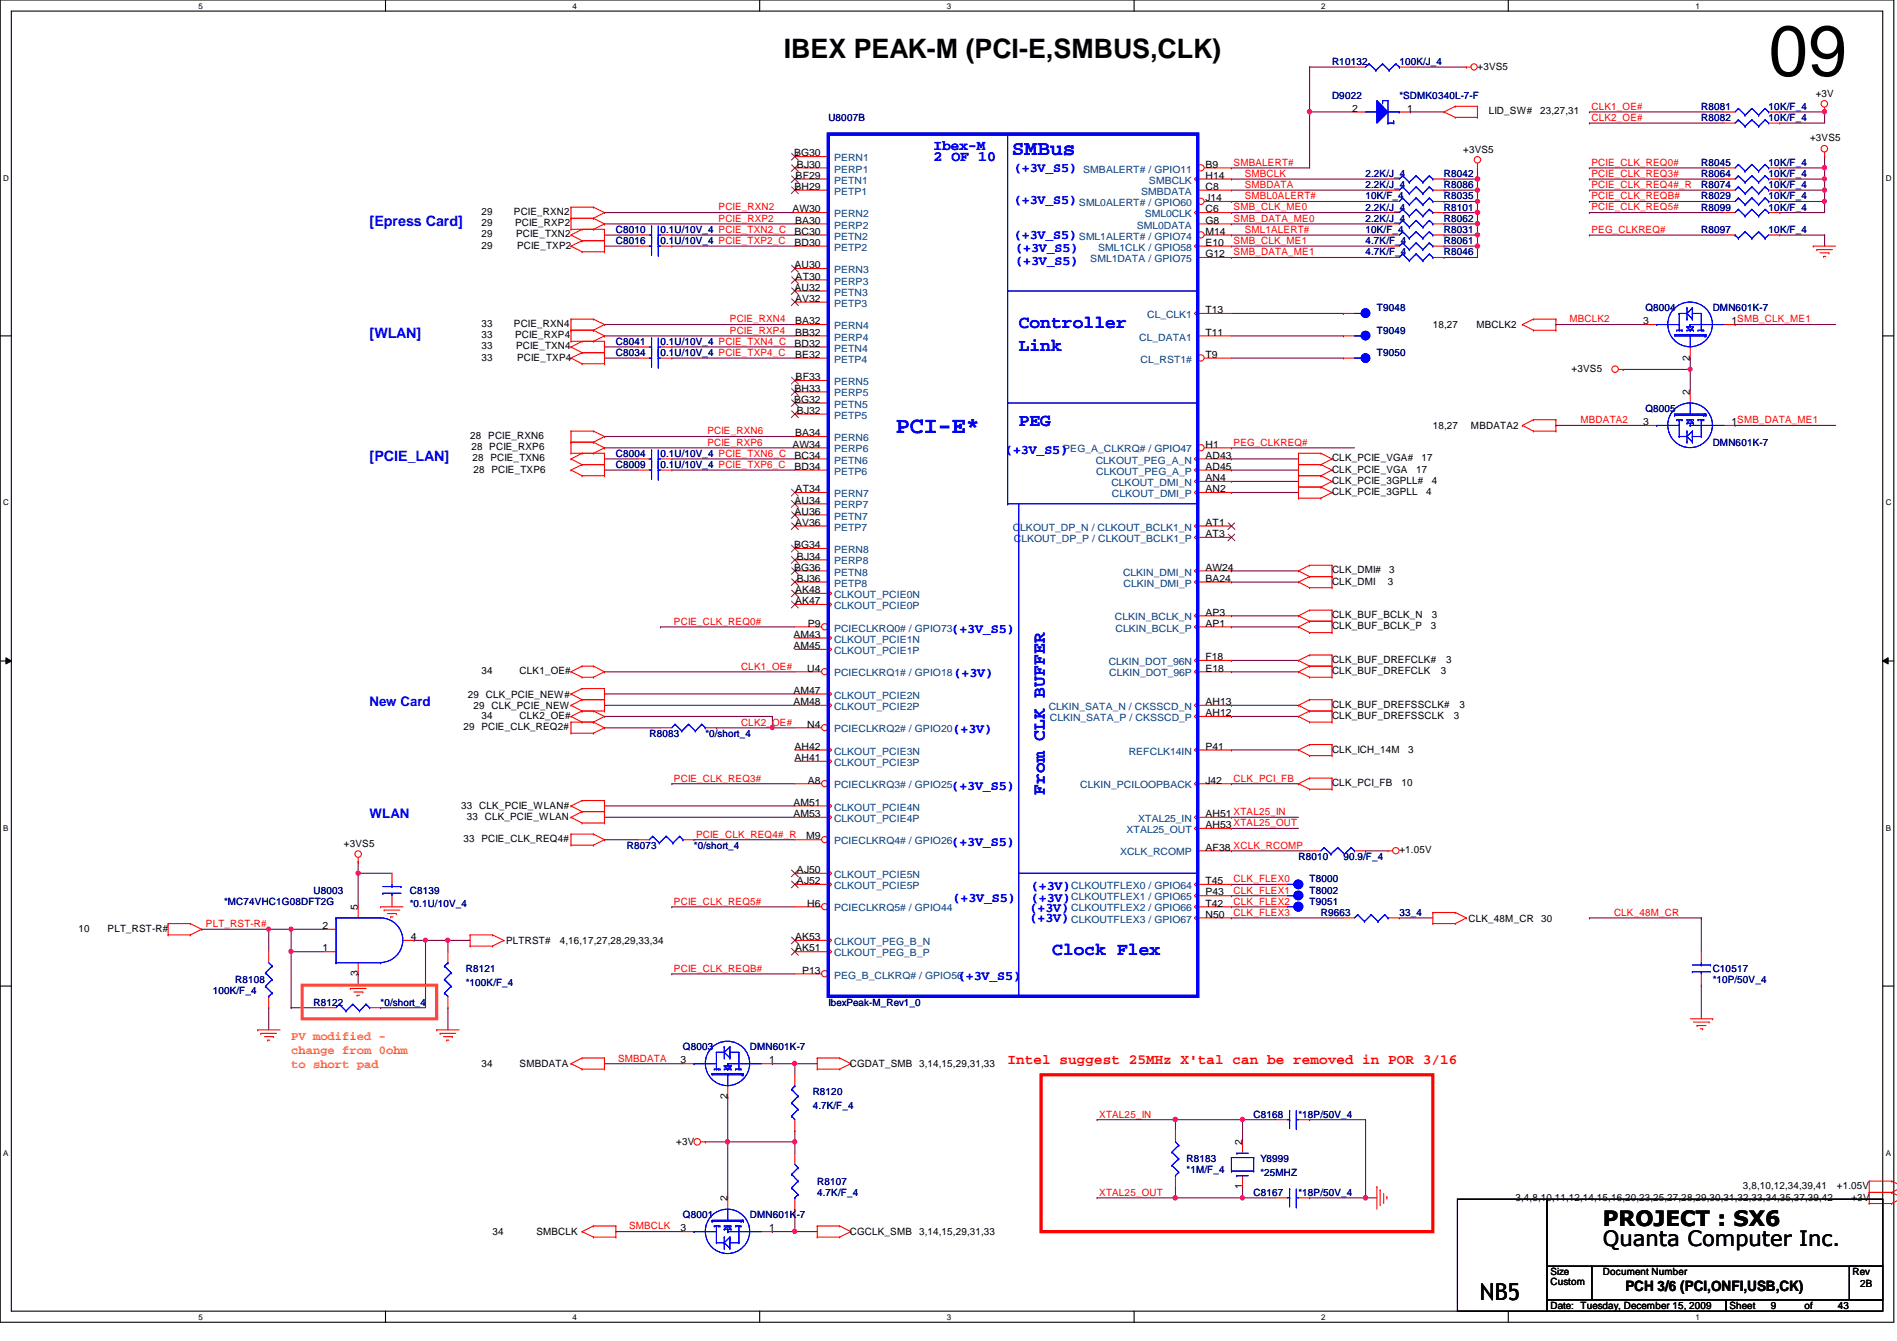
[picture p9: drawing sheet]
<svg xmlns="http://www.w3.org/2000/svg" width="297mm" height="210mm" viewBox="0 0 297 210" stroke-linecap="round" stroke-linejoin="round" font-family="sans-serif">
<defs><g id="words">
<text font-size="11.2" x="276.9" y="11.9">09</text>
<text font-size="4.2" x="122.7" y="9.1">IBEX PEAK-M (PCI-E,SMBUS,CLK)</text>
<text font-size="3.6" fill="#00f" x="140.2" y="67.8">PCI-E*</text>
<text font-size="3.6" x="231.7" y="203.5">NB5</text>
<text font-size="3.3" fill="#00f" x="158.5" y="24.3">SMBus</text>
<g font-size="3.3">
<text x="251" y="191.9">PROJECT : SX6</text>
<text x="251" y="195">Quanta Computer Inc.</text>
</g>
<g font-size="2.8" fill="#00f">
<text x="159.5" y="51.4">Controller</text>
<text x="159.5" y="54.9">Link</text>
<text x="159.5" y="66.6">PEG</text>
<text x="163.6" y="124.4" transform="rotate(-90 163.6 124.4)">From CLK BUFFER</text>
<text x="164.8" y="149.5">Clock Flex</text>
</g>
<g font-size="2.2" fill="#00f">
<text x="146.2" y="23.4">Ibex-M</text>
<text x="146.2" y="25.1">2 OF 10</text>
<text x="57.9" y="35.3">[Epress Card]</text>
<text x="57.9" y="52.9">[WLAN]</text>
<text x="57.9" y="72.2">[PCIE_LAN]</text>
</g>
<text font-size="2.2" fill="#f00" x="157.8" y="166.6">Intel suggest 25MHz X'tal can be removed in POR 3/16</text>
<text font-size="2.2" x="254.5" y="202">PCH 3/6 (PCI,ONFI,USB,CK)</text>
<g font-size="2.1" fill="#00f">
<text x="158.8" y="26.9">(+3V_S5)</text>
<text x="158.8" y="32">(+3V_S5)</text>
<text x="158.8" y="37.4">(+3V_S5)</text>
<text x="159" y="39.4">(+3V_S5)</text>
<text x="159" y="41.4">(+3V_S5)</text>
<text x="157.4" y="71.1">(+3V_S5)</text>
<text x="149" y="99.1">(+3V_S5)</text>
<text x="149.3" y="106">(+3V)</text>
<text x="57.9" y="110.5">New Card</text>
<text x="149.2" y="114.7">(+3V)</text>
<text x="149" y="123.7">(+3V_S5)</text>
<text x="57.9" y="128.1">WLAN</text>
<text x="149" y="132.4">(+3V_S5)</text>
<text x="149.2" y="141.2">(+3V_S5)</text>
<text x="161.2" y="142.7">(+3V)</text>
<text x="161.5" y="141.2">(+3V)</text>
<text x="161.5" y="139.3">(+3V)</text>
<text x="161.2" y="144.4">(+3V)</text>
<text x="150" y="153.5">(+3V_S5)</text>
</g>
<g font-size="1.9" fill="#ff8000">
<text x="45.6" y="162.8">PV modified -</text>
<text x="45.6" y="165">change from 0ohm</text>
<text x="45.6" y="167.2">to short pad</text>
</g>
<g font-size="1.6" fill="#000080">
<text x="208.6" y="10.2">R10132</text>
<text x="219.1" y="10.2">100K/J_4</text>
<text x="208.6" y="15.5">D9022</text>
<text x="219.1" y="15.5">*SDMK0340L-7-F</text>
<text x="266.4" y="17.2">R8081</text>
<text x="276.9" y="17.2">10K/F_4</text>
<text x="129.7" y="19">U8007B</text>
<text x="266.4" y="19">R8082</text>
<text x="276.9" y="19">10K/F_4</text>
<text x="213.8" y="27.7">2.2K/J_4</text>
<text x="213.8" y="29.5">2.2K/J_4</text>
<text x="226.1" y="27.7">R8042</text>
<text x="226.1" y="29.5">R8086</text>
<text x="266.4" y="29.5">R8074</text>
<text x="266.4" y="26">R8045</text>
<text x="266.4" y="27.7">R8064</text>
<text x="276.9" y="29.5">10K/F_4</text>
<text x="276.9" y="26">10K/F_4</text>
<text x="276.9" y="27.7">10K/F_4</text>
<text x="213.8" y="34.7">2.2K/J_4</text>
<text x="213.8" y="33">2.2K/J_4</text>
<text x="213.8" y="31.2">10K/F_4</text>
<text x="226.1" y="34.7">R8062</text>
<text x="226.1" y="33">R8101</text>
<text x="226.1" y="31.2">R8035</text>
<text x="266.4" y="33">R8099</text>
<text x="266.4" y="31.2">R8029</text>
<text x="276.9" y="33">10K/F_4</text>
<text x="276.9" y="31.2">10K/F_4</text>
<text x="96.4" y="36.5">C8010</text>
<text x="96.4" y="38.2">C8016</text>
<text x="103.4" y="36.5">0.1U/10V_4 PCIE_TXN2_C</text>
<text x="103.4" y="38.2">0.1U/10V_4 PCIE_TXP2_C</text>
<text x="213.8" y="38.2">4.7K/F_4</text>
<text x="213.8" y="36.5">10K/F_4</text>
<text x="213.8" y="40">4.7K/F_4</text>
<text x="226.1" y="38.2">R8061</text>
<text x="226.1" y="36.5">R8031</text>
<text x="226.1" y="40">R8046</text>
<text x="266.4" y="36.5">R8097</text>
<text x="276.9" y="36.5">10K/F_4</text>
<text x="215.6" y="52.2">T9049</text>
<text x="215.6" y="48.7">T9048</text>
<text x="257.6" y="48.7">Q8004</text>
<text x="268.2" y="48.7">DMN601K-7</text>
<text x="96.4" y="54">C8041</text>
<text x="96.4" y="55.8">C8034</text>
<text x="103.4" y="54">0.1U/10V_4 PCIE_TXN4_C</text>
<text x="103.4" y="55.8">0.1U/10V_4 PCIE_TXP4_C</text>
<text x="215.6" y="55.8">T9050</text>
<text x="257.6" y="64.5">Q8005</text>
<text x="96.4" y="71.5">C8004</text>
<text x="103.4" y="71.5">0.1U/10V_4 PCIE_TXN6_C</text>
<text x="268.2" y="69.8">DMN601K-7</text>
<text x="96.4" y="73.3">C8009</text>
<text x="103.4" y="73.3">0.1U/10V_4 PCIE_TXP6_C</text>
<text x="101.7" y="115.4">R8083</text>
<text x="110.4" y="115.4">*0/short_4</text>
<text x="98.2" y="132.9">R8073</text>
<text x="108.7" y="132.9">*0/short_4</text>
<text x="203.3" y="134.6">R8010</text>
<text x="210.4" y="134.6">90.9/F_4</text>
<text x="35.1" y="141.6">*MC74VHC1G08DFT2G</text>
<text x="49.1" y="139.9">U8003</text>
<text x="64.2" y="139.9">C8139</text>
<text x="64.2" y="142">*0.1U/10V_4</text>
<text x="205.1" y="139.9">T8002</text>
<text x="205.1" y="138.1">T8000</text>
<text x="205.1" y="141.6">T9051</text>
<text x="206.8" y="143.4">R9663</text>
<text x="219.1" y="143.4">33_4</text>
<text x="33.3" y="155.7">100K/F_4</text>
<text x="36.8" y="153.9">R8108</text>
<text x="72.9" y="152.1">R8121</text>
<text x="72.9" y="154.3">*100K/F_4</text>
<text x="268.2" y="152.1">C10517</text>
<text x="268.2" y="153.9">*10P/50V_4</text>
<text x="49.1" y="157.4">R8122</text>
<text x="59.6" y="157.4">*0/short_4</text>
<text x="129.7" y="157.4">IbexPeak-M_Rev1_0</text>
<text x="106.9" y="164.4">Q8003</text>
<text x="117.4" y="164.4">DMN601K-7</text>
<text x="127.3" y="171.4">R8120</text>
<text x="127.3" y="173.5">4.7K/F_4</text>
<text x="196.3" y="174.9">C8168</text>
<text x="203.3" y="174.9">*18P/50V_4</text>
<text x="128" y="185.5">R8107</text>
<text x="185.8" y="181.9">R8183</text>
<text x="185.8" y="183.7">*1M/F_4</text>
<text x="197.4" y="181.9">Y8999</text>
<text x="197.4" y="184">*25MHZ</text>
<text x="106.9" y="190.7">Q8001</text>
<text x="117.4" y="190.7">DMN601K-7</text>
<text x="128" y="187.2">4.7K/F_4</text>
<text x="196.3" y="187.2">C8167</text>
<text x="203.3" y="187.2">*18P/50V_4</text>
</g>
<g font-size="1.6">
<text x="231.3" y="10.9">+3VS5</text>
<text x="211.7" y="17.5">2</text>
<text x="220.3" y="17.5">1</text>
<text x="233.1" y="17.9">LID_SW#</text>
<text x="241.2" y="17.9">23,27,31</text>
<text x="284.3" y="15.1">+3V</text>
<text x="229.1" y="23.9">+3VS5</text>
<text x="283.4" y="22.1">+3VS5</text>
<text x="124.3" y="24.5">BG30</text>
<text x="124.4" y="29.7">BH29</text>
<text x="124.6" y="28">BF29</text>
<text x="124.8" y="26.2">BJ30</text>
<text x="188.8" y="26.2">B9</text>
<text x="188.8" y="28">H14</text>
<text x="188.8" y="29.7">C8</text>
<text x="75.4" y="33.7">29</text>
<text x="75.4" y="35.4">29</text>
<text x="80.5" y="33.7">PCIE_RXN2</text>
<text x="80.6" y="35.4">PCIE_RXP2</text>
<text x="124.1" y="33.2">AW30</text>
<text x="124.5" y="35">BA30</text>
<text x="188.8" y="33.2">C6</text>
<text x="188.8" y="35">G8</text>
<text x="188.8" y="31.5">J14</text>
<text x="75.4" y="38.9">29</text>
<text x="75.4" y="37.2">29</text>
<text x="80.8" y="37.2">PCIE_TXN2</text>
<text x="81" y="38.9">PCIE_TXP2</text>
<text x="124.4" y="42">AU30</text>
<text x="124.4" y="36.7">BC30</text>
<text x="124.4" y="38.5">BD30</text>
<text x="188.8" y="36.7">M14</text>
<text x="188.8" y="38.5">E10</text>
<text x="188.8" y="40.3">G12</text>
<text x="124.4" y="45.5">AU32</text>
<text x="124.5" y="47.2">AV32</text>
<text x="124.6" y="43.8">AT30</text>
<text x="75.4" y="51.2">33</text>
<text x="75.4" y="53">33</text>
<text x="80.5" y="51.2">PCIE_RXN4</text>
<text x="80.6" y="53">PCIE_RXP4</text>
<text x="124.5" y="50.8">BA32</text>
<text x="124.5" y="52.5">BB32</text>
<text x="188.8" y="49">T13</text>
<text x="188.8" y="52.5">T11</text>
<text x="224.4" y="51.4">18,27</text>
<text x="231.2" y="51.4">MBCLK2</text>
<text x="257.3" y="50.8">3</text>
<text x="271.1" y="50.8">1SMB_CLK_ME1</text>
<text x="75.4" y="56.5">33</text>
<text x="75.4" y="54.7">33</text>
<text x="80.8" y="54.7">PCIE_TXN4</text>
<text x="81" y="56.5">PCIE_TXP4</text>
<text x="124.4" y="54.3">BD32</text>
<text x="124.5" y="56">BE32</text>
<text x="124.6" y="59.5">BF33</text>
<text x="188.8" y="56">T9</text>
<text x="246.1" y="58.2">+3VS5</text>
<text x="264.6" y="56.4" transform="rotate(-90 264.6 56.4)">2</text>
<text x="124.3" y="63">BG32</text>
<text x="124.4" y="61.3">BH33</text>
<text x="124.8" y="64.8">BJ32</text>
<text x="264.6" y="61.8" transform="rotate(-90 264.6 61.8)">2</text>
<text x="73.6" y="68.7">28 PCIE_RXN6</text>
<text x="73.8" y="70.5">28 PCIE_RXP6</text>
<text x="124.1" y="70.1">AW34</text>
<text x="124.4" y="71.8">BC34</text>
<text x="124.5" y="68.3">BA34</text>
<text x="188.8" y="71.8">AD43</text>
<text x="188.8" y="70.1">H1</text>
<text x="224.4" y="67.1">18,27</text>
<text x="230.3" y="67.1">MBDATA2</text>
<text x="257.3" y="66.5">3</text>
<text x="271.1" y="66.5">1SMB_DATA_ME1</text>
<text x="74" y="72.2">28 PCIE_TXN6</text>
<text x="74.2" y="74">28 PCIE_TXP6</text>
<text x="124.4" y="73.5">BD34</text>
<text x="124.6" y="77">AT34</text>
<text x="188.8" y="73.5">AD45</text>
<text x="188.8" y="75.3">AN4</text>
<text x="188.8" y="77">AN2</text>
<text x="208.6" y="72.2">CLK_PCIE_VGA#</text>
<text x="208.6" y="74">CLK_PCIE_VGA</text>
<text x="208.6" y="75.7">CLK_PCIE_3GPLL#</text>
<text x="208.6" y="77.5">CLK_PCIE_3GPLL</text>
<text x="221.7" y="74">17</text>
<text x="222.6" y="72.2">17</text>
<text x="223.3" y="77.5">4</text>
<text x="224.2" y="75.7">4</text>
<text x="124.4" y="78.8">AU34</text>
<text x="124.4" y="80.6">AU36</text>
<text x="124.5" y="82.3">AV36</text>
<text x="188.8" y="82.3">AT1</text>
<text x="124.3" y="85.8">BG34</text>
<text x="124.3" y="89.3">BG36</text>
<text x="124.8" y="87.6">BJ34</text>
<text x="188.8" y="89.3">AW24</text>
<text x="188.8" y="84.1">AT3</text>
<text x="208.6" y="89.7">CLK_DMI#</text>
<text x="217.5" y="89.7">3</text>
<text x="124.5" y="92.8">AK48</text>
<text x="124.5" y="94.6">AK47</text>
<text x="124.8" y="91.1">BJ36</text>
<text x="188.8" y="91.1">BA24</text>
<text x="208.6" y="91.5">CLK_DMI</text>
<text x="217.3" y="91.5">3</text>
<text x="124.2" y="99.8">AM43</text>
<text x="124.2" y="101.6">AM45</text>
<text x="126.5" y="98.1">P9</text>
<text x="188.8" y="96.4">AP3</text>
<text x="188.8" y="98.1">AP1</text>
<text x="208.6" y="96.8">CLK_BUF_BCLK_N</text>
<text x="208.6" y="98.5">CLK_BUF_BCLK_P</text>
<text x="224" y="98.5">3</text>
<text x="224.2" y="96.8">3</text>
<text x="75.4" y="105.5">34</text>
<text x="81.4" y="105.5">CLK1_OE#</text>
<text x="126.4" y="105.1">U4</text>
<text x="188.8" y="103.3">F18</text>
<text x="188.8" y="105.1">E18</text>
<text x="208.6" y="105.5">CLK_BUF_DREFCLK</text>
<text x="208.6" y="103.8">CLK_BUF_DREFCLK#</text>
<text x="225.6" y="105.5">3</text>
<text x="226.4" y="103.8">3</text>
<text x="73.3" y="109.2">29 CLK_PCIE_NEW#</text>
<text x="74.2" y="111">29 CLK_PCIE_NEW</text>
<text x="75.4" y="112.5">34</text>
<text x="81.4" y="112.5">CLK2_OE#</text>
<text x="124.2" y="108.6">AM47</text>
<text x="124.2" y="110.4">AM48</text>
<text x="126.4" y="113.9">N4</text>
<text x="188.8" y="110.4">AH13</text>
<text x="188.8" y="112.1">AH12</text>
<text x="208.6" y="112.5">CLK_BUF_DREFSSCLK</text>
<text x="208.6" y="110.8">CLK_BUF_DREFSSCLK#</text>
<text x="227.7" y="112.5">3</text>
<text x="228.6" y="110.8">3</text>
<text x="72.6" y="114.3">29 PCIE_CLK_REQ2#</text>
<text x="124.4" y="117.3">AH42</text>
<text x="124.4" y="119.1">AH41</text>
<text x="188.8" y="117.3">P41</text>
<text x="208.6" y="117.8">CLK_ICH_14M</text>
<text x="220.5" y="117.8">3</text>
<text x="126.5" y="122.6">A8</text>
<text x="188.8" y="122.6">J42</text>
<text x="208.6" y="123.1">CLK_PCI_FB</text>
<text x="219.5" y="123.1">10</text>
<text x="72.2" y="126.6">33 CLK_PCIE_WLAN#</text>
<text x="72.6" y="131.8">33 PCIE_CLK_REQ4#</text>
<text x="73.1" y="128.3">33 CLK_PCIE_WLAN</text>
<text x="124.2" y="126.1">AM51</text>
<text x="124.2" y="127.9">AM53</text>
<text x="126.2" y="131.4">M9</text>
<text x="188.8" y="127.9">AH51 XTAL25_IN</text>
<text x="188.8" y="129.6">AH53 XTAL25_OUT</text>
<text x="53.8" y="132.5">+3VS5</text>
<text x="124.8" y="136.7">AJ50</text>
<text x="188.8" y="133.1">AF38 XCLK_RCOMP</text>
<text x="219.1" y="133.6">+1.05V</text>
<text x="56" y="142.5" transform="rotate(-90 56 142.5)">5</text>
<text x="124.8" y="138.4">AJ52</text>
<text x="126.4" y="141.9">H6</text>
<text x="188.8" y="138.4">T45</text>
<text x="188.8" y="140.2">P43</text>
<text x="188.8" y="141.9">T42</text>
<text x="188.8" y="143.6">N50</text>
<text x="12.3" y="145.8">10</text>
<text x="16.8" y="145.8">PLT_RST-R#</text>
<text x="50.5" y="145.4">2</text>
<text x="50.5" y="148.9">1</text>
<text x="64.3" y="147.2">4</text>
<text x="79.2" y="147.8">PLTRST#</text>
<text x="87.7" y="147.8">4,16,17,27,28,29,33,34</text>
<text x="124.5" y="148.9">AK51</text>
<text x="124.5" y="147.2">AK53</text>
<text x="230" y="144.3">CLK_48M_CR</text>
<text x="241.3" y="144.3">30</text>
<text x="56" y="152.8" transform="rotate(-90 56 152.8)">3</text>
<text x="125.6" y="152.4">P13</text>
<text x="75.4" y="167">34</text>
<text x="81.4" y="167">SMBDATA</text>
<text x="106.5" y="166.5">3</text>
<text x="120.4" y="166.5">1</text>
<text x="133.1" y="167">CGDAT_SMB 3,14,15,29,31,33</text>
<text x="113.9" y="172.1" transform="rotate(-90 113.9 172.1)">2</text>
<text x="105.9" y="179.2">+3V</text>
<text x="194.5" y="179.3" transform="rotate(-90 194.5 179.3)">2</text>
<text x="113.9" y="188" transform="rotate(-90 113.9 188)">2</text>
<text x="194.5" y="186.1" transform="rotate(-90 194.5 186.1)">1</text>
<text x="237.3" y="187.9">3,4,8,10,11,12,14,15,16,20,23,25,27,28,29,30,31,32,33,34,35,37,39,42</text>
<text x="272.9" y="186.1">3,8,10,12,34,39,41</text>
<text x="287.6" y="186.1">+1.05V</text>
<text x="289.9" y="187.9">+3V</text>
<text x="77.1" y="193.3">34</text>
<text x="84" y="193.3">SMBCLK</text>
<text x="106.5" y="192.7">3</text>
<text x="120.4" y="192.7">1</text>
<text x="133.1" y="193.3">CGCLK_SMB</text>
<text x="143.9" y="193.3">3,14,15,29,31,33</text>
<text x="242.8" y="201.2">Custom</text>
<text x="242.8" y="199.6">Size</text>
<text x="251" y="199.6">Document Number</text>
<text x="290.1" y="199.6">Rev</text>
<text x="291.3" y="201.4">2B</text>
<text x="242.8" y="204.9">Date: Tuesday, December 15, 2009</text>
<text x="270.8" y="204.9">Sheet</text>
<text x="277.3" y="204.9">9</text>
<text x="282.5" y="204.9">of</text>
<text x="287.8" y="204.9">43</text>
</g>
<g font-size="1.6" fill="#f00">
<text x="249.2" y="17.2">CLK1_OE#</text>
<text x="249.2" y="18.9">CLK2_OE#</text>
<text x="193.2" y="26">SMBALERT#</text>
<text x="194.9" y="27.7">SMBCLK</text>
<text x="194.9" y="29.4">SMBDATA</text>
<text x="249.2" y="27.7">PCIE_CLK_REQ3#</text>
<text x="249.2" y="29.4">PCIE_CLK_REQ4#_R</text>
<text x="249.2" y="26">PCIE_CLK_REQ0#</text>
<text x="112.5" y="34.7">PCIE_RXP2</text>
<text x="112.5" y="32.9">PCIE_RXN2</text>
<text x="193.2" y="34.7">SMB_DATA_ME0</text>
<text x="193.2" y="32.9">SMB_CLK_ME0</text>
<text x="194.9" y="31.2">SMBL0ALERT#</text>
<text x="249.2" y="31.2">PCIE_CLK_REQB#</text>
<text x="249.2" y="32.9">PCIE_CLK_REQ5#</text>
<text x="193.2" y="38.2">SMB_CLK_ME1</text>
<text x="193.2" y="40">SMB_DATA_ME1</text>
<text x="194.9" y="36.4">SML1ALERT#</text>
<text x="249.2" y="36.4">PEG_CLKREQ#</text>
<text x="114.3" y="52.2">PCIE_RXP4</text>
<text x="114.3" y="50.5">PCIE_RXN4</text>
<text x="245.7" y="50.5">MBCLK2</text>
<text x="110.8" y="69.8">PCIE_RXP6</text>
<text x="110.8" y="68">PCIE_RXN6</text>
<text x="193.2" y="69.8">PEG_CLKREQ#</text>
<text x="247.5" y="66.3">MBDATA2</text>
<text x="105.5" y="97.8">PCIE_CLK_REQ0#</text>
<text x="116" y="104.8">CLK1_OE#</text>
<text x="116" y="113.6">CLK2_OE#</text>
<text x="105.5" y="122.3">PCIE_CLK_REQ3#</text>
<text x="193.2" y="122.3">CLK_PCI_FB</text>
<text x="109" y="131.1">PCIE_CLK_REQ4#_R</text>
<text x="105.5" y="141.6">PCIE_CLK_REQ5#</text>
<text x="193.2" y="138.1">CLK_FLEX0</text>
<text x="193.2" y="139.9">CLK_FLEX1</text>
<text x="193.2" y="141.6">CLK_FLEX2</text>
<text x="193.2" y="143.3">CLK_FLEX3</text>
<text x="252.7" y="143.3">CLK_48M_CR</text>
<text x="32.3" y="145.1">PLT_RST-R#</text>
<text x="105.5" y="152.1">PCIE_CLK_REQB#</text>
<text x="96.8" y="166.2">SMBDATA</text>
<text x="172.1" y="174.9">XTAL25_IN</text>
<text x="172.1" y="187.2">XTAL25_OUT</text>
<text x="98.5" y="192.4">SMBCLK</text>
</g>
<g font-size="1.6" fill="#004080">
<text x="130.6" y="25.2">PERN1</text>
<text x="130.6" y="27">PERP1</text>
<text x="130.6" y="28.7">PETN1</text>
<text x="169.6" y="27">SMBALERT# / GPIO11</text>
<text x="179.9" y="28.7">SMBCLK</text>
<text x="130.6" y="34">PERN2</text>
<text x="130.6" y="35.8">PERP2</text>
<text x="130.6" y="30.5">PETP1</text>
<text x="168.9" y="32.3">SML0ALERT# / GPIO60</text>
<text x="178" y="35.8">SML0DATA</text>
<text x="178.7" y="30.5">SMBDATA</text>
<text x="179.2" y="34">SML0CLK</text>
<text x="130.6" y="37.5">PETN2</text>
<text x="130.6" y="39.2">PETP2</text>
<text x="168.9" y="37.5">SML1ALERT# / GPIO74</text>
<text x="170.7" y="41">SML1DATA / GPIO75</text>
<text x="172" y="39.2">SML1CLK / GPIO58</text>
<text x="130.6" y="42.8">PERN3</text>
<text x="130.6" y="44.5">PERP3</text>
<text x="130.6" y="46.3">PETN3</text>
<text x="130.6" y="51.5">PERN4</text>
<text x="130.6" y="53.3">PERP4</text>
<text x="130.6" y="48">PETP3</text>
<text x="178.4" y="53.3">CL_DATA1</text>
<text x="179.6" y="49.8">CL_CLK1</text>
<text x="130.6" y="55">PETN4</text>
<text x="130.6" y="56.8">PETP4</text>
<text x="178.6" y="56.8">CL_RST1#</text>
<text x="130.6" y="60.3">PERN5</text>
<text x="130.6" y="62.1">PERP5</text>
<text x="130.6" y="63.8">PETN5</text>
<text x="130.6" y="65.5">PETP5</text>
<text x="130.6" y="69">PERN6</text>
<text x="130.6" y="70.8">PERP6</text>
<text x="166.5" y="70.8">PEG_A_CLKRQ# / GPIO47</text>
<text x="130.6" y="77.8">PERN7</text>
<text x="130.6" y="72.6">PETN6</text>
<text x="130.6" y="74.3">PETP6</text>
<text x="171.6" y="72.6">CLKOUT_PEG_A_N</text>
<text x="171.7" y="74.3">CLKOUT_PEG_A_P</text>
<text x="174" y="76.1">CLKOUT_DMI_N</text>
<text x="174.1" y="77.8">CLKOUT_DMI_P</text>
<text x="130.6" y="79.6">PERP7</text>
<text x="130.6" y="81.3">PETN7</text>
<text x="130.6" y="83.1">PETP7</text>
<text x="158.6" y="83.1">CLKOUT_DP_N / CLKOUT_BCLK1_N</text>
<text x="130.6" y="86.6">PERN8</text>
<text x="130.6" y="88.3">PERP8</text>
<text x="158.7" y="84.8">CLKOUT_DP_P / CLKOUT_BCLK1_P</text>
<text x="130.6" y="90.1">PETN8</text>
<text x="130.6" y="91.8">PETP8</text>
<text x="130.6" y="93.6">CLKOUT_PCIE0N</text>
<text x="130.6" y="95.3">CLKOUT_PCIE0P</text>
<text x="175.8" y="90.1">CLKIN_DMI_N</text>
<text x="175.9" y="91.8">CLKIN_DMI_P</text>
<text x="130.6" y="100.6">CLKOUT_PCIE1N</text>
<text x="130.6" y="98.8">PCIECLKRQ0# / GPIO73</text>
<text x="174.6" y="97.1">CLKIN_BCLK_N</text>
<text x="174.7" y="98.8">CLKIN_BCLK_P</text>
<text x="130.6" y="102.4">CLKOUT_PCIE1P</text>
<text x="130.6" y="105.9">PCIECLKRQ1# / GPIO18</text>
<text x="173.6" y="104.1">CLKIN_DOT_96N</text>
<text x="173.7" y="105.9">CLKIN_DOT_96P</text>
<text x="130.6" y="109.3">CLKOUT_PCIE2N</text>
<text x="130.6" y="111.1">CLKOUT_PCIE2P</text>
<text x="164.2" y="111.1">CLKIN_SATA_N / CKSSCD_N</text>
<text x="164.4" y="112.9">CLKIN_SATA_P / CKSSCD_P</text>
<text x="130.6" y="118.1">CLKOUT_PCIE3N</text>
<text x="130.6" y="119.9">CLKOUT_PCIE3P</text>
<text x="130.6" y="114.6">PCIECLKRQ2# / GPIO20</text>
<text x="176.7" y="118.1">REFCLK14IN</text>
<text x="130.6" y="123.4">PCIECLKRQ3# / GPIO25</text>
<text x="169.2" y="123.4">CLKIN_PCILOOPBACK</text>
<text x="130.6" y="126.9">CLKOUT_PCIE4N</text>
<text x="130.6" y="128.7">CLKOUT_PCIE4P</text>
<text x="176.4" y="130.4">XTAL25_OUT</text>
<text x="178.2" y="128.7">XTAL25_IN</text>
<text x="130.6" y="137.4">CLKOUT_PCIE5N</text>
<text x="130.6" y="132.2">PCIECLKRQ4# / GPIO26</text>
<text x="175.4" y="133.9">XCLK_RCOMP</text>
<text x="130.6" y="139.1">CLKOUT_PCIE5P</text>
<text x="130.6" y="142.7">PCIECLKRQ5# / GPIO44</text>
<text x="167.7" y="139.1">CLKOUTFLEX0 / GPIO64</text>
<text x="167.7" y="140.9">CLKOUTFLEX1 / GPIO65</text>
<text x="167.7" y="142.7">CLKOUTFLEX2 / GPIO66</text>
<text x="130.6" y="149.7">CLKOUT_PEG_B_P</text>
<text x="130.6" y="147.9">CLKOUT_PEG_B_N</text>
<text x="167.7" y="144.4">CLKOUTFLEX3 / GPIO67</text>
<text x="130.6" y="153.2">PEG_B_CLKRQ# / GPIO56</text>
</g>
<g font-size="1.3">
<text x="31.1" y="1.4">5</text>
<text x="89.7" y="1.4">4</text>
<text x="148.2" y="1.4">3</text>
<text x="206.9" y="1.4">2</text>
<text x="265.5" y="1.4">1</text>
<text x=".5" y="28.3">D</text>
<text x="295.3" y="28.3">D</text>
<text x=".5" y="79.1">C</text>
<text x="295.3" y="79.1">C</text>
<text x=".5" y="130">B</text>
<text x="295.3" y="130">B</text>
<text x=".5" y="180.9">A</text>
<text x="295.3" y="180.9">A</text>
<text x="31.1" y="206.6">5</text>
<text x="89.7" y="206.6">4</text>
<text x="148.2" y="206.6">3</text>
<text x="206.9" y="206.6">2</text>
<text x="265.5" y="206.6">1</text>
</g>
</g></defs>
<path d="M0 0h296.5v207h-296.5zM1.8 1.7h293v203.5h-293z" fill="none" stroke="#000" stroke-width=".17"/>
<g fill="#fff">
<path d="M31.1 .2h.6v1.4h-.6z"/>
<path d="M31.1 205.4h.6v1.4h-.6z"/>
</g>
<path d="M60.4 0v1.7M60.4 205.2v1.8" fill="none" stroke="#000" stroke-width=".17"/>
<g fill="#fff">
<path d="M89.7 .2h.6v1.4h-.6z"/>
<path d="M89.7 205.4h.6v1.4h-.6z"/>
</g>
<path d="M119 0v1.7M119 205.2v1.8" fill="none" stroke="#000" stroke-width=".17"/>
<g fill="#fff">
<path d="M148.2 .2h.7v1.4h-.7z"/>
<path d="M148.2 205.4h.7v1.4h-.7z"/>
</g>
<path d="M177.6 0v1.7M177.6 205.2v1.8" fill="none" stroke="#000" stroke-width=".17"/>
<g fill="#fff">
<path d="M206.9 .2h.7v1.4h-.7z"/>
<path d="M206.9 205.4h.7v1.4h-.7z"/>
</g>
<path d="M236.2 0v1.7M236.2 205.2v1.8" fill="none" stroke="#000" stroke-width=".17"/>
<g fill="#fff">
<path d="M265.5 .2h.6v1.4h-.6z"/>
<path d="M265.5 205.4h.6v1.4h-.6z"/>
<path d="M.5 27.1h.9v1.4h-.9z"/>
<path d="M295.3 27.1h.9v1.4h-.9z"/>
<path d="M.5 78h.9v1.4h-.9z"/>
<path d="M295.3 78h.9v1.4h-.9z"/>
</g>
<path d="M0 52.6h1.8M294.8 52.6h1.7" fill="none" stroke="#000" stroke-width=".17"/>
<g fill="#fff">
<path d="M.5 128.9h.8v1.4h-.8z"/>
<path d="M295.3 128.9h.8v1.4h-.8z"/>
</g>
<path d="M0 103.5h1.8M294.8 103.5h1.7" fill="none" stroke="#000" stroke-width=".17"/>
<path d="M.9 103l.9 .5-.9 .4zM294.8 103.5l.9-.5v.9z" fill="#000"/>
<path d="M.9 103l.9 .5-.9 .4zM294.8 103.5l.9-.5v.9z" fill="none" stroke="#000" stroke-width=".16"/>
<g fill="#fff">
<path d="M.5 179.7h.8v1.4h-.8z"/>
<path d="M295.3 179.7h.8v1.4h-.8z"/>
</g>
<path d="M0 154.3h1.8M294.8 154.3h1.7" fill="none" stroke="#000" stroke-width=".17"/>
<g fill="none" stroke="#800040" stroke-width=".17">
<path d="M94.7 56h.1M94.7 54.3h.1M94.7 52.6h.1M94.7 50.8h.1M94.7 56h5.2M94.7 54.3h5.2M94.7 52.6h29.8M94.7 50.8h29.8M105.2 54.3h.1M105.2 56h.1M105.2 56h19.3M105.2 54.3h19.3"/>
<path d="M192.8 70.1h.1M192.8 71.8h.1M192.8 73.6h.1M192.8 75.4h.1M192.8 77.1h.1M192.8 70.1h19.3M192.8 71.8h10.5M192.8 73.6h10.5M192.8 75.4h10.5M192.8 77.1h10.5M94.7 108.6h.1M94.7 110.4h.1"/>
<path d="M94.7 113.9h.1M94.7 108.6h29.8M94.7 110.4h29.8M94.7 113.9h8.7M112.2 113.9h.1M112.2 113.9h12.3M120.9 112.1h.1M120.9 113.9h.1M120.9 112.1v1.8M105.2 122.7h.1M105.2 122.7h19.3M192.8 138.4h.1"/>
<path d="M192.8 138.4h7M105.2 152.4h.1M105.2 152.4h19.3M192.8 140.2h.1M192.8 141.9h.1M192.8 143.7h.1M192.8 140.2h7M192.8 141.9h7M192.8 143.7h17.6"/>
</g>
<circle cx="120.9" cy="113.9" r=".33" fill="#f0f"/>
<circle cx="120.9" cy="113.9" r=".33" fill="none" stroke="#f0f" stroke-width=".17"/>
<g fill="none" stroke="#800040" stroke-width=".17">
<path d="M231.3 36.8h.1M231.3 36.8v1.7M192.8 89.4h.1M192.8 91.1h.1M192.8 98.1h.1M192.8 96.4h.1M192.8 89.4h10.5M192.8 91.1h10.5M192.8 98.1h10.5M192.8 96.4h10.5M192.8 117.4h.1M192.8 112.1h.1"/>
<path d="M192.8 103.4h.1M192.8 105.2h.1M192.8 110.4h.1M192.8 117.4h10.5M192.8 112.1h10.5M192.8 103.4h10.5M192.8 105.2h10.5M192.8 110.4h10.5M94.7 127.9h.1M94.7 126.2h.1M94.7 127.9h29.8M94.7 126.2h29.8"/>
</g>
<circle cx="231.4" cy="36.8" r=".33" fill="#f0f"/>
<circle cx="231.4" cy="36.8" r=".33" fill="none" stroke="#f0f" stroke-width=".17"/>
<path d="M226.1 36.8h.1M226.1 28h.1M226.1 36.8h5.2M226.1 28h5.2" fill="none" stroke="#800040" stroke-width=".17"/>
<circle cx="231.4" cy="28" r=".33" fill="#f0f"/>
<circle cx="231.4" cy="28" r=".33" fill="none" stroke="#f0f" stroke-width=".17"/>
<path d="M226.1 29.8h.1M226.1 29.8h5.2M231.3 26.3h.1M231.3 26.3v1.7" fill="none" stroke="#800040" stroke-width=".17"/>
<circle cx="231.3" cy="29.8" r=".34" fill="#f0f"/>
<circle cx="231.3" cy="29.8" r=".34" fill="none" stroke="#f0f" stroke-width=".17"/>
<path d="M226.1 35.1h.1M226.1 31.5h.1M226.1 38.5h.1M226.1 35.1h5.2M226.1 31.5h5.2M226.1 38.5h5.2" fill="none" stroke="#800040" stroke-width=".17"/>
<circle cx="231.3" cy="38.5" r=".34" fill="#f0f"/>
<circle cx="231.3" cy="38.5" r=".34" fill="none" stroke="#f0f" stroke-width=".17"/>
<path d="M231.3 33.3h.1M231.3 33.3v1.8" fill="none" stroke="#800040" stroke-width=".17"/>
<circle cx="231.4" cy="33.2" r=".33" fill="#f0f"/>
<circle cx="231.4" cy="33.2" r=".33" fill="none" stroke="#f0f" stroke-width=".17"/>
<path d="M231.3 35.1h.1M231.3 35.1v1.7" fill="none" stroke="#800040" stroke-width=".17"/>
<circle cx="231.3" cy="35" r=".34" fill="#f0f"/>
<circle cx="231.3" cy="35" r=".34" fill="none" stroke="#f0f" stroke-width=".17"/>
<path d="M226.1 33.3h.1M226.1 33.3h5.2M231.3 29.8h.1M231.3 28h.1M231.3 28v3.5" fill="none" stroke="#800040" stroke-width=".17"/>
<circle cx="231.4" cy="28" r=".33" fill="#f0f"/>
<circle cx="231.4" cy="28" r=".33" fill="none" stroke="#f0f" stroke-width=".17"/>
<path d="M231.3 31.5h.1M231.3 31.5v1.8" fill="none" stroke="#800040" stroke-width=".17"/>
<circle cx="231.4" cy="33.2" r=".33" fill="#f0f"/>
<circle cx="231.4" cy="33.2" r=".33" fill="none" stroke="#f0f" stroke-width=".17"/>
<circle cx="231.4" cy="31.5" r=".33" fill="#f0f"/>
<circle cx="231.4" cy="31.5" r=".33" fill="none" stroke="#f0f" stroke-width=".17"/>
<g fill="none" stroke="#800040" stroke-width=".17">
<path d="M192.8 36.8h.1M192.8 31.5h.1M192.8 35.1h.1M192.8 28h.1M192.8 33.3h.1M192.8 29.8h.1M192.8 38.5h.1M192.8 36.8h24.5M192.8 31.5h24.5M192.8 35.1h24.5M192.8 28h24.5M192.8 33.3h24.5"/>
<path d="M192.8 29.8h24.5M192.8 38.5h24.5M231.3 38.5h.1M231.3 38.5v1.8h-5.2M192.8 40.3h.1M192.8 40.3h24.5M226.1 40.3h.1M103.4 98.1h.1M103.4 98.1h21.1M94.7 131.4h.1M94.7 131.4h5.2M108.7 131.4h.1"/>
<path d="M108.7 131.4h15.8M192.8 122.7h.1M192.8 127.9h.1M192.8 133.2h.1M192.8 129.7h.1M192.8 122.7h10.5M192.8 127.9h10.5M192.8 133.2h12.3M192.8 129.7h10.5M213.8 133.2h.1M213.8 133.2h3.5M105.2 141.9h.1"/>
<path d="M105.2 141.9h19.3M171.8 175.3h.1M171.8 175.3h12.3M184.1 175.3h.1M184.1 175.3v1.7M205.1 175.3h.1M205.1 175.3h8.7M194.6 185.8h.1M194.6 187.5h.1M194.6 187.5h5.2M194.6 185.8v1.7M213.8 187.5h.1"/>
<path d="M213.8 187.5h1.8"/>
</g>
<circle cx="194.5" cy="187.5" r=".33" fill="#f0f"/>
<circle cx="194.5" cy="187.5" r=".33" fill="none" stroke="#f0f" stroke-width=".17"/>
<path d="M194.6 175.3h.1M194.6 175.3h5.2M194.6 175.3v3.4M213.8 175.3h.1M213.8 175.3v12.2" fill="none" stroke="#800040" stroke-width=".17"/>
<circle cx="213.8" cy="187.5" r=".34" fill="#f0f"/>
<circle cx="213.8" cy="187.5" r=".34" fill="none" stroke="#f0f" stroke-width=".17"/>
<path d="M171.8 187.5h.1M171.8 187.5h22.8M184.1 187.5h.1M205.1 187.5h.1M205.1 187.5h8.7" fill="none" stroke="#800040" stroke-width=".17"/>
<circle cx="184" cy="187.5" r=".34" fill="#f0f"/>
<circle cx="184" cy="187.5" r=".34" fill="none" stroke="#f0f" stroke-width=".17"/>
<path d="M184.1 175.3h.1M184.1 175.3h10.5M184.1 185.8h.1M184.1 185.8v1.7" fill="none" stroke="#800040" stroke-width=".17"/>
<circle cx="194.5" cy="175.2" r=".33" fill="#f0f"/>
<circle cx="194.5" cy="175.2" r=".33" fill="none" stroke="#f0f" stroke-width=".17"/>
<circle cx="184" cy="175.2" r=".34" fill="#f0f"/>
<circle cx="184" cy="175.2" r=".34" fill="none" stroke="#f0f" stroke-width=".17"/>
<path d="M278.7 28h.1M278.7 28h7" fill="none" stroke="#800040" stroke-width=".17"/>
<circle cx="285.7" cy="28" r=".32" fill="#f0f"/>
<circle cx="285.7" cy="28" r=".32" fill="none" stroke="#f0f" stroke-width=".17"/>
<path d="M278.7 31.5h.1M278.7 31.5h7" fill="none" stroke="#800040" stroke-width=".17"/>
<circle cx="285.7" cy="31.5" r=".32" fill="#f0f"/>
<circle cx="285.7" cy="31.5" r=".32" fill="none" stroke="#f0f" stroke-width=".17"/>
<path d="M278.7 29.8h.1M278.7 26.3h.1M278.7 26.3h7M285.7 31.5h.1M285.7 24.5h.1M285.7 28h.1M285.7 26.3h.1M285.7 24.5v5.3h-7M285.7 31.5v1.8" fill="none" stroke="#800040" stroke-width=".17"/>
<circle cx="285.7" cy="26.2" r=".33" fill="#f0f"/>
<circle cx="285.7" cy="26.2" r=".33" fill="none" stroke="#f0f" stroke-width=".17"/>
<path d="M278.7 19.3h.1M278.7 17.5h.1M278.7 19.3h7M278.7 17.5h7M248.9 28h.1M248.9 31.5h.1M248.9 29.8h.1M248.9 26.3h.1M248.9 28h21M248.9 31.5h21M248.9 29.8h21M248.9 26.3h21" fill="none" stroke="#800040" stroke-width=".17"/>
<circle cx="285.7" cy="17.5" r=".33" fill="#f0f"/>
<circle cx="285.7" cy="17.5" r=".33" fill="none" stroke="#f0f" stroke-width=".17"/>
<g fill="none" stroke="#800040" stroke-width=".17">
<path d="M248.9 17.5h.1M248.9 19.3h.1M248.9 17.5h21M248.9 19.3h21M285.7 17.5h.1M285.7 17.5v1.8M248.9 33.3h.1M248.9 36.8h.1M248.9 36.8h21M248.9 33.3h21M278.7 36.8h.1M278.7 36.8h7"/>
<path d="M285.7 36.8h.1M285.7 36.8v1.7M243.6 50.8h.1M243.6 50.8h14M271.7 50.8h.1M271.7 50.8h15.7M243.6 66.6h.1M243.6 66.6h14M271.7 66.6h.1M271.7 66.6h15.7M110.4 178.7h.1M110.4 178.7h3.6"/>
<path d="M124.5 166.5h.1M124.5 166.5v1.7M124.5 166.5h3.5"/>
</g>
<circle cx="124.4" cy="166.4" r=".33" fill="#f0f"/>
<circle cx="124.4" cy="166.4" r=".33" fill="none" stroke="#f0f" stroke-width=".17"/>
<path d="M94.7 166.5h.1M94.7 166.5h12.2M114 178.7h.1M114 178.7v8.8M120.9 192.8h.1M124.5 189.3h.1M124.5 189.3v3.5h-3.6" fill="none" stroke="#800040" stroke-width=".17"/>
<circle cx="124.4" cy="192.7" r=".33" fill="#f0f"/>
<circle cx="124.4" cy="192.7" r=".33" fill="none" stroke="#f0f" stroke-width=".17"/>
<path d="M114 178.7h.1M114 178.7h10.5M96.4 192.8h.1M96.4 192.8h10.5M124.5 192.8h.1M124.5 192.8h3.5" fill="none" stroke="#800040" stroke-width=".17"/>
<circle cx="124.4" cy="178.7" r=".33" fill="#f0f"/>
<circle cx="124.4" cy="178.7" r=".33" fill="none" stroke="#f0f" stroke-width=".17"/>
<circle cx="113.9" cy="178.7" r=".34" fill="#f0f"/>
<circle cx="113.9" cy="178.7" r=".34" fill="none" stroke="#f0f" stroke-width=".17"/>
<g fill="none" stroke="#800040" stroke-width=".17">
<path d="M56.1 134.9h.1M56.1 134.9v1.8M31.6 145.5h.1M31.6 145.5h19.2M42.1 145.5h.1M45.6 145.5h.1M114 171.7h.1M114 171.7v7M120.9 166.5h.1M120.9 166.5h3.6M124.5 177h.1M124.5 178.7h.1"/>
<path d="M124.5 177v3.5"/>
</g>
<circle cx="45.6" cy="145.4" r=".32" fill="#f0f"/>
<circle cx="45.6" cy="145.4" r=".32" fill="none" stroke="#f0f" stroke-width=".17"/>
<circle cx="42.1" cy="145.4" r=".32" fill="#f0f"/>
<circle cx="42.1" cy="145.4" r=".32" fill="none" stroke="#f0f" stroke-width=".17"/>
<path d="M56.1 136.7h.1M56.1 136.7v5.2" fill="none" stroke="#800040" stroke-width=".17"/>
<circle cx="56.1" cy="136.7" r=".33" fill="#f0f"/>
<circle cx="56.1" cy="136.7" r=".33" fill="none" stroke="#f0f" stroke-width=".17"/>
<path d="M70.1 147.2h.1M70.1 147.2h3.5" fill="none" stroke="#800040" stroke-width=".17"/>
<circle cx="70.1" cy="147.2" r=".33" fill="#f0f"/>
<circle cx="70.1" cy="147.2" r=".33" fill="none" stroke="#f0f" stroke-width=".17"/>
<path d="M45.6 149h.1M45.6 149h5.2M45.6 149v8.7" fill="none" stroke="#800040" stroke-width=".17"/>
<circle cx="45.6" cy="148.9" r=".33" fill="#f0f"/>
<circle cx="45.6" cy="148.9" r=".33" fill="none" stroke="#f0f" stroke-width=".17"/>
<path d="M56.1 136.7h.1M56.1 136.7h5.3M42.1 145.5h.1M42.1 145.5v3.5M59.6 157.7h.1M66.6 147.2h.1M66.6 147.2v10.5h-7M70.1 147.2h.1M70.1 147.2v1.8" fill="none" stroke="#800040" stroke-width=".17"/>
<circle cx="66.6" cy="147.2" r=".32" fill="#f0f"/>
<circle cx="66.6" cy="147.2" r=".32" fill="none" stroke="#f0f" stroke-width=".17"/>
<g fill="none" stroke="#800040" stroke-width=".17">
<path d="M94.7 36.8h.1M94.7 38.5h.1M94.7 35.1h.1M94.7 33.3h.1M94.7 36.8h5.2M94.7 38.5h5.2M94.7 35.1h29.8M94.7 33.3h29.8M105.2 38.5h.1M105.2 36.8h.1M105.2 36.8h19.3M105.2 38.5h19.3"/>
<path d="M278.7 33.3h.1M278.7 33.3h7M285.7 29.8h.1M285.7 29.8v1.7M94.7 71.8h.1M94.7 73.6h.1M94.7 70.1h.1M94.7 68.3h.1M94.7 71.8h5.2M94.7 73.6h5.2M94.7 70.1h29.8M94.7 68.3h29.8"/>
<path d="M105.2 73.6h.1M105.2 71.8h.1M105.2 71.8h19.3M105.2 73.6h19.3M94.7 105.2h.1M94.7 105.2h29.8M94.7 112.1h26.2M120.9 112.1h.1M42.1 157.7h.1M42.1 157.7v3.5M45.6 157.7h.1M45.6 145.5h.1"/>
<path d="M45.6 157.7h5.2M45.6 145.5v3.5M56.1 152.4h.1M56.1 152.4v1.8M64.9 147.2h.1M64.9 147.2h5.2M66.6 147.2h.1M70.1 157.7h.1M70.1 157.7v3.5"/>
</g>
<circle cx="285.7" cy="29.8" r=".33" fill="#f0f"/>
<circle cx="285.7" cy="29.8" r=".33" fill="none" stroke="#f0f" stroke-width=".17"/>
<path d="M192.8 49.1h17.6M192.8 52.6h17.6M192.8 56h17.6M210.4 49.1h.1M210.4 52.6h.1M210.4 56h.1M254.2 57.8h.1M254.2 57.8h10.5M219.1 143.7h.1M219.1 143.7h5.3" fill="none" stroke="#800040" stroke-width=".17"/>
<circle cx="264.6" cy="57.8" r=".32" fill="#f0f"/>
<circle cx="264.6" cy="57.8" r=".32" fill="none" stroke="#f0f" stroke-width=".17"/>
<g fill="none" stroke="#800040" stroke-width=".17">
<path d="M205.1 17.5h.1M205.1 10.5h.1M205.1 17.5h7M205.1 10.5v15.8h-12.3M205.1 10.5h7M220.8 17.5h.1M220.8 17.5h5.3M192.8 26.3h.1M264.7 57.8h.1M264.7 56h.1M264.7 56v5.3M248.9 143.7h.1"/>
<path d="M248.9 143.7h17.5M266.4 154.2h.1M266.4 143.7h.1M266.4 143.7v5.3M266.4 154.2v5.3"/>
</g>
<circle cx="205.1" cy="17.5" r=".34" fill="#f0f"/>
<circle cx="205.1" cy="17.5" r=".34" fill="none" stroke="#f0f" stroke-width=".17"/>
<path d="M220.8 10.5h8.8M229.6 10.5h.1" fill="none" stroke="#800040" stroke-width=".17"/>
<g fill="none" stroke="#f00" stroke-width=".17">
<path d="M226.1 17.5h.1M226.1 17.5l1.8 .9M227.9 16.6h.1M227.9 18.4h.1M227.9 16.6l-1.8 .9M227.9 16.6h3.4M227.9 18.4h3.4M229.6 10.5h.1M229.6 10.5h.7M231.3 16.6h.1M231.3 18.4h.1M231.3 16.6v1.8"/>
<path d="M285.7 17.5h.1M285.7 16.8v.7M89.4 36.8h.1M89.4 35.9h.1M89.4 34.2h.1M89.4 32.4h.1M89.4 38.5h.1M89.4 32.4v3.5M89.4 35.9h5.3M89.4 36.8l1.7 .9M89.4 34.2h3.5M89.4 32.4h3.5"/>
<path d="M89.4 38.5l1.7 .9M91.1 35.9h.1M91.1 37.7h.1M91.1 39.4h.1M91.1 35.9l-1.7 .9M91.1 37.7h3.6M91.1 37.7l-1.7 .8M91.1 39.4h3.6M92.9 34.2h.1M92.9 35.9h.1M92.9 32.4h.1M92.9 34.2l1.8 .9"/>
<path d="M92.9 32.4l1.8 .9M94.7 35.9h.1M94.7 37.7h.1M94.7 35.1h.1M94.7 33.3h.1M94.7 39.4h.1M94.7 35.9v3.5M94.7 35.1l-1.8 .8M94.7 33.3l-1.8 .9M231.3 26.3h.1M231.3 25.6v.7M283.9 38.5h.1"/>
<path d="M283.9 38.5h3.5M284.5 39.1h.1M284.5 39.1h2.4M285 39.6h1.4M285.7 24.5h.1M285.7 23.8v.7M286.4 39.6h.1M89.4 51.7h.1M89.4 50h.1M89.4 56h.1M89.4 54.3h.1M89.4 53.4h.1"/>
<path d="M89.4 50h3.5M89.4 51.7h3.5M89.4 50v3.4M89.4 56l1.7 .9M89.4 53.4h5.3M89.4 54.3l1.7 .9M91.1 55.2h.1M91.1 56.9h.1M91.1 53.4h.1M91.1 55.2l-1.7 .8M91.1 55.2h3.6M91.1 56.9h3.6"/>
<path d="M91.1 53.4l-1.7 .9M92.9 50h.1M92.9 51.7h.1M92.9 53.4h.1M92.9 50l1.8 .8M92.9 51.7l1.8 .9M94.7 50.8h.1M94.7 55.2h.1M94.7 56.9h.1M94.7 53.4h.1M94.7 52.6h.1M94.7 50.8l-1.8 .9"/>
<path d="M94.7 53.4v3.5M94.7 52.6l-1.8 .8M238.4 50.8h.1M238.4 50.8l1.7 .9M240.1 50h.1M240.1 51.7h.1M240.1 50h3.5M240.1 51.7h3.5M240.1 50l-1.7 .8M243.6 51.7h.1M243.6 50h.1M243.6 50v1.7"/>
<path d="M253.4 57.8h.8M254.2 57.8h.1M285.5 40.1h.1M285.5 40.1h.4M89.4 73.6h.1M89.4 71.8h.1M89.4 71h.1M89.4 69.2h.1M89.4 67.5h.1M89.4 71h5.3M89.4 67.5v3.5M89.4 73.6l1.7 .9"/>
<path d="M89.4 71.8l1.7 .9M89.4 69.2h3.5M89.4 67.5h3.5M91.1 72.7h.1M91.1 74.5h.1M91.1 71h.1M91.1 72.7h3.6M91.1 74.5h3.6M91.1 72.7l-1.7 .9M91.1 71l-1.7 .8M92.9 69.2h.1M92.9 71h.1"/>
<path d="M92.9 67.5h.1M92.9 69.2l1.8 .9M92.9 67.5l1.8 .8M94.7 72.7h.1M94.7 74.5h.1M94.7 71h.1M94.7 70.1h.1M94.7 68.3h.1M94.7 71v3.5M94.7 70.1l-1.8 .9M94.7 68.3l-1.8 .9M203.3 72.7h.1"/>
<path d="M203.3 71h.1M203.3 74.5h.1M203.3 76.2h.1M203.3 78h.1M203.3 71h3.5M203.3 72.7h3.5M203.3 71v7M203.3 74.5h3.5M203.3 76.2h3.5M203.3 78h3.5M206.8 71h.1M206.8 72.7h.1"/>
<path d="M206.8 74.5h.1M206.8 76.2h.1M206.8 78h.1M206.8 71l1.8 .8M206.8 72.7l1.8 .9M206.8 74.5l1.8 .9M206.8 76.2l1.8 .9M208.6 71.8h.1M208.6 73.6h.1M208.6 75.4h.1M208.6 77.1h.1M208.6 71.8l-1.8 .9"/>
<path d="M208.6 73.6l-1.8 .9M208.6 75.4l-1.8 .8M208.6 77.1l-1.8 .9M238.4 66.6h.1M238.4 66.6l1.7 .9M240.1 65.7h.1M240.1 67.5h.1M240.1 67.5h3.5M240.1 65.7h3.5M240.1 65.7l-1.7 .9M243.6 67.5h.1M243.6 65.7h.1"/>
<path d="M243.6 65.7v1.8M203.3 89.4h.1M203.3 91.1h.1M203.3 96.4h.1M203.3 98.1h.1M203.3 89.4l1.8 .9M203.3 91.1l1.8 .9M203.3 96.4l1.8 .8M203.3 98.1l1.8 .9M205.1 88.5h.1M205.1 90.3h.1M205.1 92h.1"/>
<path d="M205.1 95.5h.1M205.1 97.2h.1M205.1 99h.1M205.1 88.5l-1.8 .9M205.1 88.5h3.5M205.1 90.3h3.5M205.1 90.3l-1.8 .8M205.1 92h3.5M205.1 95.5l-1.8 .9M205.1 95.5h3.5M205.1 97.2h3.5M205.1 97.2l-1.8 .9"/>
<path d="M205.1 99h3.5M208.6 88.5h.1M208.6 90.3h.1M208.6 92h.1M208.6 95.5h.1M208.6 97.2h.1M208.6 99h.1M208.6 88.5v3.5M208.6 95.5v3.5M89.4 105.2h.1M89.4 114.8h.1M89.4 113h.1"/>
<path d="M89.4 110.4h.1M89.4 108.6h.1M89.4 112.1h.1M89.4 105.2l1.7 .8M89.4 113v1.8M89.4 113h3.5M89.4 114.8h3.5M89.4 110.4l1.7 .9M89.4 108.6l1.7 .9M89.4 112.1l1.7 .9M91.1 104.3h.1M91.1 106h.1"/>
<path d="M91.1 109.5h.1M91.1 111.3h.1M91.1 107.8h.1M91.1 113h.1M91.1 104.3l-1.7 .9M91.1 104.3h1.8M91.1 106h1.8M91.1 111.3h3.6M91.1 109.5h3.6M91.1 109.5l-1.7 .9M91.1 107.8h3.6M91.1 107.8l-1.7 .8"/>
<path d="M91.1 111.3l-1.7 .8M92.9 104.3h.1M92.9 106h.1M92.9 113h.1M92.9 114.8h.1M92.9 111.3h.1M92.9 104.3l1.8 .9M92.9 113l1.8 .9M92.9 111.3l1.8 .8M94.7 105.2h.1M94.7 113.9h.1M94.7 111.3h.1"/>
<path d="M94.7 109.5h.1M94.7 107.8h.1M94.7 112.1h.1M94.7 105.2l-1.8 .8M94.7 107.8v3.5M94.7 113.9l-1.8 .9M94.7 112.1l-1.8 .9M203.3 105.2h.1M203.3 112.1h.1M203.3 117.4h.1M203.3 103.4h.1M203.3 110.4h.1"/>
<path d="M203.3 105.2l1.8 .8M203.3 112.1l1.8 .9M203.3 117.4l1.8 .9M203.3 103.4l1.8 .9M203.3 110.4l1.8 .9M205.1 104.3h.1M205.1 106h.1M205.1 111.3h.1M205.1 113h.1M205.1 116.5h.1M205.1 118.3h.1M205.1 102.5h.1"/>
<path d="M205.1 109.5h.1M205.1 104.3h3.5M205.1 106h3.5M205.1 113h3.5M205.1 104.3l-1.8 .9M205.1 111.3l-1.8 .8M205.1 111.3h3.5M205.1 116.5l-1.8 .9M205.1 116.5h3.5M205.1 118.3h3.5M205.1 102.5l-1.8 .9M205.1 102.5h3.5"/>
<path d="M205.1 109.5l-1.8 .9M205.1 109.5h3.5M208.6 104.3h.1M208.6 106h.1M208.6 111.3h.1M208.6 113h.1M208.6 116.5h.1M208.6 118.3h.1M208.6 102.5h.1M208.6 109.5h.1M208.6 102.5v3.5M208.6 109.5v3.5"/>
<path d="M208.6 116.5v1.8M56.1 134.9h.1M56.1 134.2v.7M89.4 132.3h.1M89.4 130.6h.1M89.4 127.9h.1M89.4 126.2h.1M89.4 130.6v1.7M89.4 130.6h3.5M89.4 132.3h3.5M89.4 127.9l1.7 .9M89.4 126.2l1.7 .8"/>
<path d="M91.1 127h.1M91.1 128.8h.1M91.1 125.3h.1M91.1 127l-1.7 .9M91.1 127h3.6M91.1 128.8h3.6M91.1 125.3l-1.7 .9M91.1 125.3h3.6M92.9 130.6h.1M92.9 132.3h.1M92.9 130.6l1.8 .8M94.7 131.4h.1"/>
<path d="M94.7 127h.1M94.7 128.8h.1M94.7 125.3h.1M94.7 125.3v3.5M94.7 131.4l-1.8 .9M203.3 122.7h.1M203.3 122.7l1.8 .8M205.1 121.8h.1M205.1 123.5h.1M205.1 121.8l-1.8 .9M205.1 121.8h3.5M205.1 123.5h3.5"/>
<path d="M208.6 121.8h.1M208.6 123.5h.1M208.6 121.8v1.7M217.3 133.2h.1M217.3 133.2h.8M26.3 146.3h.1M26.3 144.6h.1M26.3 146.3h3.5M26.3 144.6h3.5M26.3 144.6v1.7M29.8 144.6h.1M29.8 146.3h.1"/>
<path d="M29.8 144.6l1.8 .9M31.6 145.5h.1M31.6 145.5l-1.8 .8M54.4 154.2h.1M54.4 154.2h3.5M54.9 154.7h.1M54.9 154.7h2.4M55.4 155.3h1.4M55.9 155.8h.1M55.9 155.8h.4M56.8 155.3h.1M59.6 141.9h.1"/>
<path d="M59.6 141.9h3.5M60.2 142.5h.1M60.2 142.5h2.4M60.7 143h1.4M61.2 143.5h.1M61.2 143.5h.3M62.1 143h.1M73.6 148.1h.1M73.6 146.3h.1M73.6 146.3h3.5M73.6 148.1h3.5M73.6 146.3v1.8"/>
<path d="M77.1 146.3h.1M77.1 148.1h.1M77.1 146.3l1.8 .9M78.9 147.2h.1M78.9 147.2l-1.8 .9M199.8 140.2h1.8M224.4 144.6h.1M224.4 142.8h.1M224.4 144.6h3.5M224.4 142.8h3.5M224.4 142.8v1.8M227.9 142.8h.1"/>
<path d="M227.9 144.6h.1M227.9 142.8l1.7 .9M229.6 143.7h.1M229.6 143.7l-1.7 .9M264.7 159.5h3.5M265.2 160h2.4M267.6 160h.1M268.2 159.5h.1M40.3 161.2h.1M40.3 161.2h3.6M40.8 161.8h.1M40.8 161.8h2.5"/>
<path d="M41.4 162.3h1.4M41.9 162.8h.1M41.9 162.8h.3M42.8 162.3h.1M68.4 161.2h.1M68.4 161.2h3.5M68.9 161.8h.1M68.9 161.8h2.5M69.4 162.3h1.4M69.9 162.8h.1M69.9 162.8h.4M70.8 162.3h.1"/>
<path d="M89.4 166.5h.1M89.4 166.5l1.7 .8M91.1 165.6h.1M91.1 167.3h.1M91.1 165.6h3.6M91.1 167.3h3.6M91.1 165.6l-1.7 .9M94.7 167.3h.1M94.7 165.6h.1M94.7 165.6v1.7M109.7 178.7h.7M110.4 178.7h.1"/>
<path d="M128 167.3h.1M128 165.6h.1M128 165.6h3.5M128 167.3h3.5M128 165.6v1.7M131.5 165.6h.1M131.5 167.3h.1M131.5 165.6l1.7 .9M133.2 166.5h.1M133.2 166.5l-1.7 .8M265.7 160.5h.1M265.7 160.5h1.4"/>
<path d="M266.2 161h.4M266.6 161h.1M91.1 192.8h.1M91.1 192.8l1.8 .8M92.9 191.9h.1M92.9 193.6h.1M92.9 191.9h3.5M92.9 193.6h3.5M92.9 191.9l-1.8 .9M96.4 193.6h.1M96.4 191.9h.1M96.4 191.9v1.7"/>
<path d="M128 193.6h.1M128 191.9h.1M128 191.9v1.7M128 191.9h3.5M128 193.6h3.5M131.5 191.9h.1M131.5 193.6h.1M131.5 191.9l1.7 .9M133.2 192.8h.1M133.2 192.8l-1.7 .8M215.6 185.8h.1M215.6 185.8v3.5"/>
<path d="M216.1 186.3h.1M216.1 186.3v2.4M216.7 188.2h.1M216.7 186.8v1.4M217.2 187.3h.1M217.2 187.3v.4M292.7 188.4h.1M292.7 186.6h.1M292.7 184.9h.1M292.7 188.4h3.5M292.7 184.9v3.5M292.7 186.6h3.5"/>
<path d="M292.7 184.9h3.5M296.2 188.4h.1M296.2 186.6h.1M296.2 184.9h.1M296.2 186.6l.9 .5M296.2 184.9l.9 .4M297.1 187.9l-.9 .5M297.1 186.2l-.9 .4"/>
<circle cx="230.8" cy="10.5" r=".49"/>
<circle cx="285.7" cy="16.3" r=".51"/>
<circle cx="231.3" cy="25" r=".51"/>
<circle cx="285.7" cy="23.3" r=".51"/>
<circle cx="252.9" cy="57.8" r=".51"/>
<circle cx="56.1" cy="133.7" r=".51"/>
<circle cx="218.6" cy="133.2" r=".5"/>
<circle cx="109.2" cy="178.7" r=".51"/>
</g>
<path d="M228.2 187.7h14v17.5h-14zM242.2 187.7h52.6v10.5h-52.6zM242.2 198.2h7.1v5.3h-7.1zM249.3 198.2h45.5v5.3h-45.5zM289.6 198.2h5.2v5.3h-5.2zM242.2 203.5h28.1v1.7h-28.1zM270.3 203.5h24.5v1.7h-24.5z" fill="none" stroke="#000" stroke-width=".17"/>
<path d="M163 168.2h61.4v24.6h-61.4z" fill="none" stroke="#f00" stroke-width=".51"/>
<path d="M47.3 154.2h21.1v5.3h-21.1z" fill="none" stroke="#ff8000" stroke-width=".51"/>
<circle cx="203.3" cy="140.2" r=".69" fill="#00f"/>
<g fill="none" stroke="#00f" stroke-width=".17">
<path d="M201.6 140.2h1M202.6 140.2h.1"/>
<circle cx="203.3" cy="140.2" r=".69"/>
</g>
<circle cx="203.3" cy="140.2" r=".69" fill="#00f"/>
<g fill="none" stroke="#00f" stroke-width=".17">
<path d="M201.6 140.2h1M202.6 140.2h.1M265 152.1h.1M265 151h2.8M265 152.1h2.8M266.4 152.1h.1M266.4 151h.1M266.4 150.7v.3M266.4 152.1v.3M267.8 151h.1"/>
<circle cx="203.3" cy="140.2" r=".69"/>
</g>
<path d="M210.4 56h1.7M266.4 149v1.7M266.4 152.4v1.8" fill="none" stroke="#f00" stroke-width=".17"/>
<circle cx="213.8" cy="56" r=".68" fill="#00f"/>
<g fill="none" stroke="#00f" stroke-width=".17">
<path d="M212.1 56h1M213.1 56h.1"/>
<circle cx="213.8" cy="56" r=".68"/>
</g>
<circle cx="213.8" cy="56" r=".68" fill="#00f"/>
<g fill="none" stroke="#00f" stroke-width=".17">
<path d="M214.4 10h.1M214.4 10l-.6 .5M214.4 10l1 1M215.4 11h.1M216.5 10h.1M216.5 10l-1.1 1M216.5 10l1 1M217.5 11h.1M218.6 10h.1M218.6 10l-1.1 1M218.6 10l.5 .5M219.1 10.5h.1"/>
<path d="M272.2 18.8h.1M272.2 18.8l-.5 .5M272.2 18.8l1.1 1M273.3 19.8h.1M274.3 18.8h.1M274.3 18.8l-1 1M274.3 18.8l1.1 1M275.4 19.8h.1M276.4 18.8h.1M276.4 18.8l-1 1M276.4 18.8l.5 .5M276.9 19.3h.1"/>
<path d="M101.7 36.8h.3M102 36.8h.1M102 35.4h.1M102 35.4v2.8M103.1 38.2h.1M103.1 36.8h.1M103.1 35.4v2.8M103.1 36.8h.3M219.6 38h.1M219.6 27.5h.1M219.6 34.5h.1M219.6 29.3h.1"/>
<path d="M219.6 32.8h.1M219.6 31h.1M219.6 36.3h.1M219.6 38l-.5 .5M219.6 38l1.1 1.1M219.6 27.5l-.5 .5M219.6 27.5l1.1 1M219.6 34.5l-.5 .6M219.6 34.5l1.1 1.1M219.6 29.3l-.5 .5M219.6 29.3l1.1 1M219.6 32.8l-.5 .5"/>
<path d="M219.6 32.8l1.1 1M219.6 31l-.5 .5M219.6 31l1.1 1M219.6 36.3l-.5 .5M219.6 36.3l1.1 1M220.7 39.1h.1M220.7 28.5h.1M220.7 35.6h.1M220.7 30.3h.1M220.7 33.8h.1M220.7 32h.1M220.7 37.3h.1"/>
<path d="M221.7 38h.1M221.7 27.5h.1M221.7 34.5h.1M221.7 29.3h.1M221.7 32.8h.1M221.7 31h.1M221.7 36.3h.1M221.7 38l-1 1.1M221.7 38l1.1 1.1M221.7 27.5l-1 1M221.7 27.5l1.1 1M221.7 34.5l-1 1.1"/>
<path d="M221.7 34.5l1.1 1.1M221.7 29.3l-1 1M221.7 29.3l1.1 1M221.7 32.8l-1 1M221.7 32.8l1.1 1M221.7 31l-1 1M221.7 31l1.1 1M221.7 36.3l-1 1M221.7 36.3l1.1 1M222.8 39.1h.1M222.8 28.5h.1M222.8 35.6h.1"/>
<path d="M222.8 30.3h.1M222.8 33.8h.1M222.8 32h.1M222.8 37.3h.1M223.8 38h.1M223.8 27.5h.1M223.8 34.5h.1M223.8 29.3h.1M223.8 32.8h.1M223.8 31h.1M223.8 36.3h.1M223.8 38l-1 1.1"/>
<path d="M223.8 38l.6 .5M223.8 27.5l-1 1M223.8 27.5l.6 .5M223.8 34.5l-1 1.1M223.8 34.5l.6 .6M223.8 29.3l-1 1M223.8 29.3l.6 .5M223.8 32.8l-1 1M223.8 32.8l.6 .5M223.8 31l-1 1M223.8 31l.6 .5M223.8 36.3l-1 1"/>
<path d="M223.8 36.3l.6 .5M224.4 38.5h.1M224.4 28h.1M224.4 35.1h.1M224.4 29.8h.1M224.4 33.3h.1M224.4 31.5h.1M224.4 36.8h.1M272.2 29.3h.1M272.2 32.8h.1M272.2 29.3l-.5 .5M272.2 29.3l1.1 1"/>
<path d="M272.2 32.8l-.5 .5M272.2 32.8l1.1 1M273.3 30.3h.1M273.3 33.8h.1M274.3 29.3h.1M274.3 32.8h.1M274.3 29.3l-1 1M274.3 29.3l1.1 1M274.3 32.8l-1 1M274.3 32.8l1.1 1M275.4 30.3h.1M275.4 33.8h.1"/>
<path d="M276.4 29.3h.1M276.4 32.8h.1M276.4 29.3l-1 1M276.4 29.3l.5 .5M276.4 32.8l-1 1M276.4 32.8l.5 .5M276.9 29.8h.1M276.9 33.3h.1M101.7 56h.3M101.7 54.3h.3M102 54.3h.1M102 52.9h.1"/>
<path d="M102 56h.1M102 54.7h.1M102 52.9v4.6M103.1 55.7h.1M103.1 54.3h.1M103.1 57.5h.1M103.1 56h.1M103.1 56h.3M103.1 52.9v4.6M103.1 54.3h.3M212.1 56h1M213.1 56h.1"/>
<path d="M101.7 73.6h.3M102 73.6h.1M102 72.2h.1M102 72.2v2.8M103.1 75h.1M103.1 73.6h.1M103.1 73.6h.3M103.1 72.2v2.8M59.9 139.8h.1M59.9 138.8h2.9M59.9 139.8h2.9M61.4 139.8h.1"/>
<path d="M61.4 138.8h.1M61.4 138.4v.4M61.4 139.8v.4M62.8 138.8h.1M207.3 132.7h.1M207.3 132.7l-.5 .5M207.3 132.7l1.1 1M208.4 133.7h.1M209.5 132.7h.1M209.5 132.7l-1.1 1M209.5 132.7l1 1M210.5 133.7h.1"/>
<path d="M211.6 132.7h.1M211.6 132.7l-1.1 1M211.6 132.7l.5 .5M212.1 133.2h.1M41.6 152.3h.1M41.6 154.4h.1M41.6 152.3l1 1M41.6 154.4l1 1M42.1 156h.1M42.1 150.7l.5 .5M42.6 151.2h.1M42.6 153.3h.1"/>
<path d="M42.6 155.4h.1M42.6 151.2l-1 1.1M42.6 153.3l-1 1.1M42.6 155.4l-.5 .6M52.6 143.7h.1M52.6 150.7h.1M52.6 143.7h7a3.5 3.5 0 0 1 3.5 3.5 3.5 3.5 0 0 1-3.5 3.5M52.6 143.7v7M52.6 150.7h7M59.6 150.7h.1M69.6 155.4h.1M69.6 153.3h.1"/>
<path d="M69.6 151.2h.1M69.6 155.4l.5 .6M69.6 153.3l1.1 1.1M69.6 151.2l1.1 1.1M70.1 150.7h.1M70.1 150.7l-.5 .5M70.7 154.4h.1M70.7 152.3h.1M70.7 154.4l-1.1 1M70.7 152.3l-1.1 1M212.6 143.2h.1M212.6 143.2l-.5 .5"/>
<path d="M212.6 143.2l1.1 1M213.7 144.2h.1M214.7 143.2h.1M214.7 143.2l-1 1M214.7 143.2l1.1 1M215.8 144.2h.1M216.8 143.2h.1M216.8 143.2l-1 1M216.8 143.2l.5 .5M217.3 143.7h.1M108.7 166.5h.1M108.7 166.5h3.5"/>
<path d="M111.5 168.1h.1M111.5 168.1v.1h4.9M111.5 168.1h4.9M111.8 167.3h.1M111.8 167.3h.9M112.2 167.3h.1M112.2 164.7h.1M112.2 164.7v2.6M112.2 164.7h1.2M112.5 167.3h.1M112.7 167.3h.1M113.4 164.7h.1"/>
<path d="M113.4 166.8h.1M113.4 167.3h.1M113.4 163.9h.1M113.4 165.6h.1M113.4 163.9v1.7M113.4 166.8l.6 .5M113.4 164.7l.9 .9M113.4 166.8h1.1M113.4 167.3h1.1M114 166.5h.1M114 168.2h.1M114 167.3h.1"/>
<path d="M114 166.8h.1M114 166.5v.3M114 168.2v1.8M114 166.5h5.2M114.3 164.7h.1M114.3 163.9h.1M114.3 165.4h.1M114.3 165.6h.1M114.3 165.3h.1M114.3 167h.1M114.3 163.9v1.7M114.3 164.7h1.4"/>
<path d="M114.3 163.9l-.9 .8M114.5 166.8h.1M114.5 167.3h.1M114.5 166.8l-.5 .5M115.2 167.3h.1M115.2 167.3h.8M115.7 164.7h.1M115.7 167.3h.1M115.7 164.7v2.6M115.9 167.3h.1M116 168.1h.1M116 167.3h.1"/>
<path d="M116.2 168.2h.1M116.4 168.1h.1M116.4 168.2h.1M116.4 168.1v.1M123.9 174.7h.1M123.9 172.6h.1M123.9 170.5h.1M123.9 174.7l.6 .6M123.9 172.6l1.1 1.1M123.9 170.5l1.1 1.1M124.5 170h.1M124.5 170l-.6 .5"/>
<path d="M125 173.7h.1M125 171.6h.1M125 173.7l-1.1 1M125 171.6l-1.1 1M184.1 178.7l.5 .6M184.6 179.3h.1M184.6 179.3l-1.1 1M108.7 192.8h.1M108.7 192.8h3.5M111.5 191.2h.1M111.5 191.2h4.9M111.8 191.9h.1"/>
<path d="M111.8 191.9h.9M112.2 191.9h.1M112.2 194.5h.1M112.2 191.9v2.6M112.2 194.5h1.2M112.5 191.9h.1M112.7 191.9h.1M113.4 194.5h.1M113.4 192.4h.1M113.4 191.9h.1M113.4 195.4h.1M113.4 193.6h.1"/>
<path d="M113.4 194.5l.9 .9M113.4 192.4h1.1M113.4 191.9h1.1M113.4 193.6v1.8M114 192.8h.1M114 191h.1M114 191.9h.1M114 192.4h.1M114 192.8h5.2M114 189.3v1.7M114 192.4v.4M114 191.9l.5 .5"/>
<path d="M114 191.9l-.6 .5M114.3 194.5h.1M114.3 195.4h.1M114.3 193.8h.1M114.3 193.6h.1M114.3 194h.1M114.3 192.2h.1M114.3 194.5h1.4M114.3 193.6v1.8M114.3 193.6l-.9 .9M114.5 192.4h.1M114.5 191.9h.1"/>
<path d="M115.2 191.9h.1M115.2 191.9h.8M115.7 194.5h.1M115.7 191.9h.1M115.7 191.9v2.6M115.9 191.9h.1M116 191.2h.1M116 191.9h.1M116.2 191h.1M116.4 191.2h.1M116.4 191h.1M116.4 191h-4.9v.2"/>
<path d="M116.4 191v.2M183.5 180.3h.1M183.5 182.4h.1M183.5 180.3l1.1 1.1M183.5 182.4l1.1 1.1M184.1 184h.1M184.6 181.4h.1M184.6 183.5h.1M184.6 181.4l-1.1 1M184.6 183.5l-.5 .5M192.8 183.3h.1M192.8 181.2h.1"/>
<path d="M192.8 183.3h3.5M192.8 181.2v2.1M192.8 181.2h3.5M193.7 184h.1M193.7 180.5h.1M193.7 184h1.7M193.7 180.5h1.7M196.3 181.2h.1M196.3 183.3h.1M196.3 181.2v2.1"/>
<circle cx="213.8" cy="56" r=".68"/>
<circle cx="113.9" cy="166.5" r="3.5"/>
<circle cx="113.9" cy="192.7" r="3.5"/>
</g>
<g fill="none" stroke="#f00" stroke-width=".17">
<path d="M212.1 10.5h1.7M219.1 10.5h1.7M269.9 19.3h1.8M276.9 19.3h1.8M99.9 36.8h1.8M103.4 36.8h1.8M124.5 29.8h5.2M124.5 38.5h5.2M124.5 33.3h5.2M124.5 28h5.2M124.5 35.1h5.2M124.5 36.8h5.2"/>
<path d="M124.5 24.5h5.2M124.5 26.3h5.2M217.3 29.8h1.8M217.3 38.5h1.8M217.3 33.3h1.8M217.3 28h1.8M217.3 35.1h1.8M217.3 36.8h1.8M217.3 31.5h1.8M224.4 29.8h1.7M224.4 38.5h1.7M224.4 33.3h1.7"/>
<path d="M224.4 28h1.7M224.4 35.1h1.7M224.4 36.8h1.7M224.4 31.5h1.7M269.9 29.8h1.8M269.9 33.3h1.8M276.9 29.8h1.8M276.9 33.3h1.8M99.9 54.3h1.8M99.9 56h1.8M103.4 54.3h1.8M103.4 56h1.8"/>
<path d="M124.5 54.3h5.2M124.5 56h5.2M124.5 42h5.2M124.5 43.8h5.2M124.5 50.8h5.2M124.5 52.6h5.2M124.5 59.6h5.2M124.5 45.6h5.2M124.5 47.3h5.2M99.9 73.6h1.8M103.4 73.6h1.8M124.5 73.6h5.2"/>
<path d="M124.5 61.3h5.2M124.5 68.3h5.2M124.5 70.1h5.2M124.5 77.1h5.2M124.5 78.9h5.2M124.5 63.1h5.2M124.5 64.8h5.2M124.5 71.8h5.2M124.5 85.9h5.2M124.5 87.6h5.2M124.5 80.6h5.2M124.5 82.3h5.2"/>
<path d="M124.5 89.4h5.2M124.5 91.1h5.2M61.4 136.7v1.7M205.1 133.2h1.7M212.1 133.2h1.7M42.1 149v1.7M42.1 156v1.7M50.8 145.5h1.8M50.8 149h1.8M56.1 141.9v1.8M56.1 150.7v1.7M61.4 140.2v1.7"/>
<path d="M63.1 147.2h1.8M70.1 149v1.7M70.1 156v1.7M210.4 143.7h1.7M217.3 143.7h1.8M106.9 166.5h1.8M114 170v1.7M119.2 166.5h1.7M124.5 168.2v1.8M124.5 175.3v1.7M184.1 177v1.7M194.6 178.7v1.8"/>
<path d="M106.9 192.8h1.8M114 187.5v1.8M119.2 192.8h1.7M184.1 184v1.8M194.6 184v1.8"/>
</g>
<g fill="none" stroke="#804000" stroke-width=".16">
<path d="M123.9 24l1.1 1.1M123.9 25.8l1.1 1M123.9 27.5l1.1 1.1M123.9 29.3l1.1 1M125 24l-1.1 1.1M125 25.8l-1.1 1M125 27.5l-1.1 1.1M125 29.3l-1.1 1M123.9 41.5l1.1 1.1M123.9 43.3l1.1 1.1M123.9 59.1l1.1 1M123.9 45l1.1 1.1"/>
<path d="M123.9 46.8l1.1 1M125 41.5l-1.1 1.1M125 43.3l-1.1 1.1M125 59.1l-1.1 1M125 45l-1.1 1.1M125 46.8l-1.1 1M123.9 60.8l1.1 1.1M123.9 76.6l1.1 1M123.9 78.4l1.1 1M123.9 62.6l1.1 1M123.9 64.3l1.1 1.1M125 60.8l-1.1 1.1"/>
<path d="M125 76.6l-1.1 1M125 78.4l-1.1 1M125 62.6l-1.1 1M125 64.3l-1.1 1.1M123.9 85.3l1.1 1.1M123.9 87.1l1.1 1.1M123.9 80.1l1.1 1.1M123.9 81.8l1.1 1.1M123.9 88.9l1.1 1M123.9 90.6l1.1 1.1M125 85.3l-1.1 1.1M125 87.1l-1.1 1.1"/>
<path d="M125 80.1l-1.1 1.1M125 81.8l-1.1 1.1M125 88.9l-1.1 1M125 90.6l-1.1 1.1"/>
</g>
<circle cx="188.1" cy="26.3" r=".5" fill="#fff"/>
<g fill="none" stroke="#f00" stroke-width=".17">
<path d="M187.5 27.5l-.5 .5 .5 .5M187.5 28h5.3M187.5 29.8h5.3M187.5 32.8l-.5 .5 .5 .5M187.5 33.3h5.3M187.5 35.1h5.3M188.6 26.3h4.2M124.5 92.9h5.2M124.5 94.6h5.2M124.5 99.9h5.2M129.7 92.4l.5 .5-.5 .5M129.7 94.1l.5 .5-.5 .5"/>
<path d="M129.7 99.4l.5 .5-.5 .5M124.5 101.6h5.2M124.5 108.6h5.2M124.5 110.4h5.2M124.5 117.4h5.2M124.5 119.2h5.2M129.7 101.1l.5 .5-.5 .6M129.7 108.1l.5 .5-.5 .5M129.7 109.9l.5 .5-.5 .5M129.7 116.9l.5 .5-.5 .5M129.7 118.7l.5 .5-.5 .5M124.5 126.2h5.2"/>
<path d="M124.5 127.9h5.2M124.5 136.7h5.2M124.5 138.4h5.2M129.7 125.6l.5 .6-.5 .5M129.7 127.4l.5 .5-.5 .5M129.7 136.2l.5 .5-.5 .5M129.7 137.9l.5 .5-.5 .5"/>
<circle cx="188.1" cy="26.3" r=".5"/>
</g>
<path d="M123.9 92.4l1.1 1M123.9 94.1l1.1 1.1M125 92.4l-1.1 1M125 94.1l-1.1 1.1M123.9 136.2l1.1 1M123.9 137.9l1.1 1.1M125 136.2l-1.1 1M125 137.9l-1.1 1.1" fill="none" stroke="#804000" stroke-width=".16"/>
<circle cx="188.1" cy="31.5" r=".5" fill="#fff"/>
<g fill="none" stroke="#f00" stroke-width=".17">
<path d="M188.6 31.5h4.2M187.5 48.6l-.5 .5 .5 .5M187.5 49.1h5.3M187.5 52.6h5.3"/>
<circle cx="188.1" cy="31.5" r=".5"/>
</g>
<circle cx="188.1" cy="56" r=".5" fill="#fff"/>
<g fill="none" stroke="#f00" stroke-width=".17">
<path d="M188.6 56h4.2M187.5 71.3l-.5 .5 .5 .5M187.5 71.8h5.3M187.5 73.1l-.5 .5 .5 .5M187.5 73.6h5.3M187.5 95.9l-.5 .5 .5 .5M187.5 96.4h5.3M187.5 97.6l-.5 .5 .5 .5M187.5 98.1h5.3M187.5 88.9l-.5 .5 .5 .5M187.5 89.4h5.3M187.5 90.6l-.5 .5 .5 .5"/>
<path d="M187.5 91.1h5.3M187.5 102.9l-.5 .5 .5 .5M187.5 103.4h5.3M187.5 104.6l-.5 .6 .5 .5M187.5 105.2h5.3M187.5 109.9l-.5 .5 .5 .5M187.5 110.4h5.3M187.5 111.6l-.5 .5 .5 .5M187.5 112.1h5.3M187.5 116.9l-.5 .5 .5 .5M187.5 117.4h5.3M187.5 127.4l-.5 .5 .5 .5"/>
<path d="M187.5 127.9h5.3M187.5 129.2l-.5 .5 .5 .5M187.5 129.7h5.3M187.5 122.2l-.5 .5 .5 .5M187.5 122.7h5.3"/>
<circle cx="188.1" cy="56" r=".5"/>
</g>
<circle cx="188.1" cy="70.1" r=".5" fill="#fff"/>
<g fill="none" stroke="#f00" stroke-width=".17">
<path d="M188.6 70.1h4.2"/>
<circle cx="188.1" cy="70.1" r=".5"/>
</g>
<circle cx="129.2" cy="98.1" r=".5" fill="#fff"/>
<g fill="none" stroke="#f00" stroke-width=".17">
<path d="M124.5 98.1h4.1"/>
<circle cx="129.2" cy="98.1" r=".5"/>
</g>
<circle cx="129.2" cy="105.1" r=".5" fill="#fff"/>
<g fill="none" stroke="#f00" stroke-width=".17">
<path d="M124.5 105.2h4.1"/>
<circle cx="129.2" cy="105.1" r=".5"/>
</g>
<circle cx="129.2" cy="113.9" r=".5" fill="#fff"/>
<g fill="none" stroke="#f00" stroke-width=".17">
<path d="M124.5 113.9h4.1"/>
<circle cx="129.2" cy="113.9" r=".5"/>
</g>
<circle cx="129.2" cy="122.7" r=".5" fill="#fff"/>
<g fill="none" stroke="#f00" stroke-width=".17">
<path d="M124.5 122.7h4.1"/>
<circle cx="129.2" cy="122.7" r=".5"/>
</g>
<circle cx="129.2" cy="131.4" r=".5" fill="#fff"/>
<g fill="none" stroke="#f00" stroke-width=".17">
<path d="M124.5 131.4h4.1"/>
<circle cx="129.2" cy="131.4" r=".5"/>
</g>
<circle cx="129.2" cy="141.9" r=".5" fill="#fff"/>
<g fill="none" stroke="#f00" stroke-width=".17">
<path d="M187.5 74.8l-.5 .6 .5 .5M187.5 75.4h5.3M187.5 76.6l-.5 .5 .5 .5M187.5 77.1h5.3M187.5 137.9l-.5 .5 .5 .5M187.5 138.4h5.3M187.5 139.7l-.5 .5 .5 .5M124.5 141.9h4.1M187.5 141.9h5.3M187.5 140.2h5.3M187.5 141.4l-.5 .5 .5 .6M187.5 143.2l-.5 .5 .5 .5"/>
<path d="M187.5 143.7h5.3"/>
<circle cx="129.2" cy="141.9" r=".5"/>
</g>
<circle cx="129.2" cy="152.4" r=".5" fill="#fff"/>
<g fill="none" stroke="#f00" stroke-width=".17">
<path d="M124.5 152.4h4.1M124.5 149h5.2M124.5 147.2h5.2M129.7 148.5l.5 .5-.5 .5M129.7 146.7l.5 .5-.5 .5"/>
<circle cx="129.2" cy="152.4" r=".5"/>
</g>
<path d="M123.9 148.5l1.1 1M123.9 146.7l1.1 1M125 148.5l-1.1 1M125 146.7l-1.1 1" fill="none" stroke="#804000" stroke-width=".16"/>
<circle cx="188.1" cy="36.8" r=".5" fill="#fff"/>
<g fill="none" stroke="#f00" stroke-width=".17">
<path d="M212.1 17.5h1.7M219.1 17.5h1.7M187.5 38l-.5 .5 .5 .5M187.5 38.5h5.3M188.6 36.8h4.2M187.5 40.3h5.3M187.5 83.6l-.5 .5 .5 .5M187.5 84.1h5.3M187.5 81.8l-.5 .5 .5 .5M187.5 82.3h5.3M187.5 133.2h5.3"/>
<circle cx="188.1" cy="36.8" r=".5"/>
</g>
<path d="M192.3 83.6l1.1 1.1M192.3 81.8l1.1 1.1M193.3 83.6l-1 1.1M193.3 81.8l-1 1.1" fill="none" stroke="#804000" stroke-width=".16"/>
<path d="M129.7 21h57.8v135h-57.8z" fill="none" stroke="#00f" stroke-width=".51"/>
<path d="M157.8 21v57.9M157.8 45.6h29.7M187.5 45.6h.1M157.8 78.9h.1M157.8 63.1h29.7M157.8 78.9h29.7M159.5 78.9v77.1M187.5 63.1h.1M187.5 78.9h.1M159.5 136.7h28M187.5 136.7h.1M159.5 156h.1" fill="none" stroke="#00f" stroke-width=".17"/>
<path d="M215.6 15.7l1.7 1.8-1.7 1.8z" fill="#00f"/>
<g fill="none" stroke="#00f" stroke-width=".17">
<path d="M213.8 17.5h1.8M215.6 15.7l1.7 1.8-1.7 1.8zM215.6 17.5h.1M216.5 15.7h.1M216.5 16.1h.1M216.5 15.7h.8v3.6M216.5 15.7v.4M217.3 19.3h.1M217.3 17.5h1.8M217.3 19.3h.9M218.2 19.3h.1M218.2 18.9h.1"/>
<path d="M218.2 18.9v.4M219.1 17.5h.1"/>
</g>
<path d="M215.6 15.7l1.7 1.8-1.7 1.8z" fill="#00f"/>
<g fill="none" stroke="#00f" stroke-width=".17">
<path d="M213.8 17.5h1.8M215.6 15.7l1.7 1.8-1.7 1.8zM215.6 17.5h.1M216.5 15.7h.1M216.5 16.1h.1M216.5 15.7h.8v3.6M216.5 15.7v.4M217.3 19.3h.1M217.3 17.5h1.8M217.3 19.3h.9M218.2 19.3h.1M218.2 18.9h.1"/>
<path d="M218.2 18.9v.4M219.1 17.5h.1M101.7 38.5h.3M102 38.5h.1M102 37.1h.1M102 37.1v2.9M103.1 40h.1M103.1 38.5h.1M103.1 38.5h.3M103.1 37.1v2.9"/>
</g>
<path d="M99.9 38.5h1.8M103.4 38.5h1.8M199.8 138.4h1.8" fill="none" stroke="#f00" stroke-width=".17"/>
<circle cx="203.3" cy="138.4" r=".69" fill="#00f"/>
<g fill="none" stroke="#00f" stroke-width=".17">
<path d="M201.6 138.4h1M202.6 138.4h.1"/>
<circle cx="203.3" cy="138.4" r=".69"/>
</g>
<circle cx="203.3" cy="138.4" r=".69" fill="#00f"/>
<g fill="none" stroke="#00f" stroke-width=".17">
<path d="M201.6 138.4h1M202.6 138.4h.1"/>
<circle cx="203.3" cy="138.4" r=".69"/>
</g>
<path d="M210.4 52.6h1.7" fill="none" stroke="#f00" stroke-width=".17"/>
<circle cx="213.8" cy="52.5" r=".68" fill="#00f"/>
<g fill="none" stroke="#00f" stroke-width=".17">
<path d="M212.1 52.6h1M213.1 52.6h.1"/>
<circle cx="213.8" cy="52.5" r=".68"/>
</g>
<circle cx="213.8" cy="52.5" r=".68" fill="#00f"/>
<g fill="none" stroke="#00f" stroke-width=".17">
<path d="M272.2 17h.1M272.2 17l-.5 .5M272.2 17l1.1 1M273.3 18h.1M274.3 17h.1M274.3 17l-1 1M274.3 17l1.1 1M275.4 18h.1M276.4 17h.1M276.4 17l-1 1M276.4 17l.5 .5M276.9 17.5h.1"/>
<path d="M219.6 39.8h.1M219.6 39.8l-.5 .5M219.6 39.8l1.1 1M221.7 39.8h.1M221.7 39.8l-1 1M221.7 39.8l1.1 1M223.8 39.8h.1M223.8 39.8l-1 1M223.8 39.8l.6 .5M272.2 31h.1M272.2 25.7h.1M272.2 31l-.5 .5"/>
<path d="M272.2 31l1.1 1M272.2 25.7l-.5 .6M272.2 25.7l1.1 1.1M273.3 32h.1M273.3 26.8h.1M274.3 31h.1M274.3 25.7h.1M274.3 31l-1 1M274.3 31l1.1 1M274.3 25.7l-1 1.1M274.3 25.7l1.1 1.1M275.4 32h.1"/>
<path d="M275.4 26.8h.1M276.4 31h.1M276.4 25.7h.1M276.4 31l-1 1M276.4 31l.5 .5M276.4 25.7l-1 1.1M276.4 25.7l.5 .6M276.9 31.5h.1M276.9 26.3h.1M212.1 52.6h1M213.1 52.6h.1M220.7 40.8h.1"/>
<path d="M222.8 40.8h.1M224.4 40.3h.1"/>
<circle cx="213.8" cy="52.5" r=".68"/>
</g>
<path d="M269.9 17.5h1.8M276.9 17.5h1.8M269.9 31.5h1.8M269.9 26.3h1.8M276.9 31.5h1.8M276.9 26.3h1.8M210.4 49.1h1.7M217.3 40.3h1.8M224.4 40.3h1.7" fill="none" stroke="#f00" stroke-width=".17"/>
<circle cx="213.8" cy="49" r=".68" fill="#00f"/>
<g fill="none" stroke="#00f" stroke-width=".17">
<path d="M212.1 49.1h1M213.1 49.1h.1"/>
<circle cx="213.8" cy="49" r=".68"/>
</g>
<circle cx="213.8" cy="49" r=".68" fill="#00f"/>
<g fill="none" stroke="#00f" stroke-width=".17">
<path d="M212.1 49.1h1M213.1 49.1h.1M201.6 187.5h.3M201.9 187.5h.1M201.9 186.1h.1M201.9 186.1v2.8M203 188.9h.1M203 187.5h.1M203 187.5h.3M203 186.1v2.8"/>
<circle cx="213.8" cy="49" r=".68"/>
</g>
<path d="M199.8 141.9h1.8M199.8 187.5h1.8M203.3 187.5h1.8" fill="none" stroke="#f00" stroke-width=".17"/>
<circle cx="203.3" cy="141.9" r=".7" fill="#00f"/>
<g fill="none" stroke="#00f" stroke-width=".17">
<path d="M201.6 141.9h1M202.6 141.9h.1"/>
<circle cx="203.3" cy="141.9" r=".7"/>
</g>
<circle cx="203.3" cy="141.9" r=".7" fill="#00f"/>
<g fill="none" stroke="#00f" stroke-width=".17">
<path d="M271.7 36.8h.1M271.7 36.8l.5 .5M272.2 27.5h.1M272.2 37.3h.1M272.2 27.5l-.5 .5M272.2 27.5l1.1 1M273.3 28.5h.1M273.3 36.3h.1M273.3 36.3l1 1M273.3 36.3l-1.1 1M274.3 27.5h.1M274.3 37.3h.1"/>
<path d="M274.3 27.5l-1 1M274.3 27.5l1.1 1M275.4 28.5h.1M275.4 36.3h.1M275.4 36.3l1 1M275.4 36.3l-1.1 1M276.4 27.5h.1M276.4 37.3h.1M276.4 27.5l-1 1M276.4 27.5l.5 .5M276.9 28h.1M276.9 36.8l-.5 .5"/>
<path d="M259.4 50.8h.1M259.4 50.8h3.5M262.2 52.4h.1M262.2 52.4v.2h4.9M262.2 52.4h4.9M262.5 51.7h.1M262.5 51.7h.9M262.9 51.7h.1M262.9 49.1h.1M262.9 49.1v2.6M262.9 49.1h1.3M263.3 51.7h.1"/>
<path d="M263.4 51.7h.1M264.2 49.1h.1M264.2 51.1h.1M264.2 51.7h.1M264.2 48.2h.1M264.2 50h.1M264.2 48.2v1.8M264.2 51.1l.5 .6M264.2 49.1l.8 .9M264.2 51.1h1M264.2 51.7h1M264.7 50.8h.1"/>
<path d="M264.7 52.6h.1M264.7 51.7h.1M264.7 51.1h.1M264.7 50.8v.3M264.7 52.6v1.7M264.7 50.8h5.2M265 49.1h.1M265 48.2h.1M265 49.7h.1M265 50h.1M265 49.6h.1M265 51.4h.1"/>
<path d="M265 48.2v1.8M265 49.1h1.4M265 51.4l-.3 .3M265 48.2l-.8 .9M265.2 51.1h.1M265.2 51.7h.1M265.2 51.1l-.2 .3M265.9 51.7h.1M265.9 51.7h.9M266.4 49.1h.1M266.4 51.7h.1M266.4 49.1v2.6"/>
<path d="M266.6 51.7h.1M266.8 52.4h.1M266.8 51.7h.1M267 52.6h.1M267.1 52.4h.1M267.1 52.6h.1M267.1 52.4v.2M101.7 71.8h.3M102 71.8h.1M102 70.4h.1M102 70.4v2.8M103.1 73.2h.1"/>
<path d="M103.1 71.8h.1M103.1 71.8h.3M103.1 70.4v2.8M259.4 66.6h.1M259.4 66.6h3.5M262.2 65h.1M262.2 65h4.9M262.5 65.7h.1M262.5 65.7h.9M262.9 65.7h.1M262.9 68.3h.1M262.9 65.7v2.6"/>
<path d="M262.9 68.3h1.3M263.3 65.7h.1M263.4 65.7h.1M264.2 68.3h.1M264.2 66.3h.1M264.2 65.7h.1M264.2 69.2h.1M264.2 67.5h.1M264.2 68.3l.8 .9M264.2 66.3h1M264.2 65.7h1M264.2 67.5v1.7"/>
<path d="M264.7 66.6h.1M264.7 64.8h.1M264.7 65.7h.1M264.7 66.3h.1M264.7 66.6h5.2M264.7 63.1v1.7M264.7 66.3v.3M264.7 65.7l.3 .3M264.7 65.7l-.5 .6M265 68.3h.1M265 69.2h.1M265 67.6h.1"/>
<path d="M265 67.5h.1M265 67.8h.1M265 66h.1M265 68.3h1.4M265 67.5v1.7M265 67.5l-.8 .8M265 66l.2 .3M265.2 66.3h.1M265.2 65.7h.1M265.9 65.7h.1M265.9 65.7h.9M266.4 68.3h.1"/>
<path d="M266.4 65.7h.1M266.4 65.7v2.6M266.6 65.7h.1M266.8 65h.1M266.8 65.7h.1M267 64.8h.1M267.1 65h.1M267.1 64.8h.1M267.1 64.8h-4.9v.2M267.1 64.8v.2M105.7 113.4h.1M105.7 113.4l-.5 .5"/>
<path d="M105.7 113.4l1.1 1M106.8 114.4h.1M107.8 113.4h.1M107.8 113.4l-1 1M107.8 113.4l1.1 1M108.9 114.4h.1M109.9 113.4h.1M109.9 113.4l-1 1M109.9 113.4l.5 .5M110.4 113.9h.1M102.2 130.9h.1M102.2 130.9l-.5 .5"/>
<path d="M102.2 130.9l1 1.1M103.2 132h.1M104.3 130.9h.1M104.3 130.9l-1.1 1.1M104.3 130.9l1.1 1.1M105.4 132h.1M106.4 130.9h.1M106.4 130.9l-1 1.1M106.4 130.9l.5 .5M106.9 131.4h.1M53.1 157.2h.1M53.1 157.2l-.5 .5"/>
<path d="M53.1 157.2l1.1 1M54.2 158.2h.1M55.2 157.2h.1M55.2 157.2l-1 1M55.2 157.2l1.1 1M56.3 158.2h.1M57.3 157.2h.1M57.3 157.2l-1 1M57.3 157.2l.6 .5M57.9 157.7h.1M201.6 141.9h1M202.6 141.9h.1"/>
<path d="M201.6 175.3h.3M201.9 175.3h.1M201.9 173.8h.1M201.9 173.8v2.9M203 176.7h.1M203 175.3h.1M203 175.3h.3M203 173.8v2.9M123.9 183.8h.1M123.9 185.9h.1M123.9 183.8l1.1 1.1M123.9 185.9l1.1 1.1"/>
<path d="M124.5 187.5h.1M124.5 182.2l.5 .6M125 182.8h.1M125 184.9h.1M125 187h.1M125 182.8l-1.1 1M125 184.9l-1.1 1M125 187l-.5 .5"/>
<circle cx="264.6" cy="50.8" r="3.5"/>
<circle cx="264.6" cy="66.6" r="3.5"/>
<circle cx="203.3" cy="141.9" r=".7"/>
</g>
<g fill="none" stroke="#f00" stroke-width=".17">
<path d="M269.9 28h1.8M269.9 36.8h1.8M276.9 28h1.8M276.9 36.8h1.8M257.6 50.8h1.8M264.7 54.3v1.7M269.9 50.8h1.8M99.9 71.8h1.8M103.4 71.8h1.8M257.6 66.6h1.8M264.7 61.3v1.8M269.9 66.6h1.8"/>
<path d="M103.4 113.9h1.8M110.4 113.9h1.8M99.9 131.4h1.8M106.9 131.4h1.8M50.8 157.7h1.8M57.9 157.7h1.7M199.8 175.3h1.8M203.3 175.3h1.8M124.5 180.5v1.7M124.5 187.5v1.8"/>
</g>
<circle cx="120.9" cy="113.9" r=".33" fill="#f0f"/>
<circle cx="120.9" cy="113.9" r=".33" fill="none" stroke="#f0f" stroke-width=".17"/>
<circle cx="231.4" cy="36.8" r=".33" fill="#f0f"/>
<circle cx="231.4" cy="36.8" r=".33" fill="none" stroke="#f0f" stroke-width=".17"/>
<circle cx="231.4" cy="28" r=".33" fill="#f0f"/>
<circle cx="231.4" cy="28" r=".33" fill="none" stroke="#f0f" stroke-width=".17"/>
<circle cx="231.3" cy="29.8" r=".34" fill="#f0f"/>
<circle cx="231.3" cy="29.8" r=".34" fill="none" stroke="#f0f" stroke-width=".17"/>
<circle cx="231.3" cy="38.5" r=".34" fill="#f0f"/>
<circle cx="231.3" cy="38.5" r=".34" fill="none" stroke="#f0f" stroke-width=".17"/>
<circle cx="231.4" cy="33.2" r=".33" fill="#f0f"/>
<circle cx="231.4" cy="33.2" r=".33" fill="none" stroke="#f0f" stroke-width=".17"/>
<circle cx="231.3" cy="35" r=".34" fill="#f0f"/>
<circle cx="231.3" cy="35" r=".34" fill="none" stroke="#f0f" stroke-width=".17"/>
<circle cx="231.4" cy="28" r=".33" fill="#f0f"/>
<circle cx="231.4" cy="28" r=".33" fill="none" stroke="#f0f" stroke-width=".17"/>
<circle cx="231.4" cy="33.2" r=".33" fill="#f0f"/>
<circle cx="231.4" cy="33.2" r=".33" fill="none" stroke="#f0f" stroke-width=".17"/>
<circle cx="231.4" cy="31.5" r=".33" fill="#f0f"/>
<circle cx="231.4" cy="31.5" r=".33" fill="none" stroke="#f0f" stroke-width=".17"/>
<circle cx="194.5" cy="187.5" r=".33" fill="#f0f"/>
<circle cx="194.5" cy="187.5" r=".33" fill="none" stroke="#f0f" stroke-width=".17"/>
<circle cx="213.8" cy="187.5" r=".34" fill="#f0f"/>
<circle cx="213.8" cy="187.5" r=".34" fill="none" stroke="#f0f" stroke-width=".17"/>
<circle cx="184" cy="187.5" r=".34" fill="#f0f"/>
<circle cx="184" cy="187.5" r=".34" fill="none" stroke="#f0f" stroke-width=".17"/>
<circle cx="194.5" cy="175.2" r=".33" fill="#f0f"/>
<circle cx="194.5" cy="175.2" r=".33" fill="none" stroke="#f0f" stroke-width=".17"/>
<circle cx="184" cy="175.2" r=".34" fill="#f0f"/>
<circle cx="184" cy="175.2" r=".34" fill="none" stroke="#f0f" stroke-width=".17"/>
<circle cx="285.7" cy="28" r=".32" fill="#f0f"/>
<circle cx="285.7" cy="28" r=".32" fill="none" stroke="#f0f" stroke-width=".17"/>
<circle cx="285.7" cy="31.5" r=".32" fill="#f0f"/>
<circle cx="285.7" cy="31.5" r=".32" fill="none" stroke="#f0f" stroke-width=".17"/>
<circle cx="285.7" cy="26.2" r=".33" fill="#f0f"/>
<circle cx="285.7" cy="26.2" r=".33" fill="none" stroke="#f0f" stroke-width=".17"/>
<circle cx="285.7" cy="17.5" r=".33" fill="#f0f"/>
<circle cx="285.7" cy="17.5" r=".33" fill="none" stroke="#f0f" stroke-width=".17"/>
<circle cx="124.4" cy="166.4" r=".33" fill="#f0f"/>
<circle cx="124.4" cy="166.4" r=".33" fill="none" stroke="#f0f" stroke-width=".17"/>
<circle cx="124.4" cy="192.7" r=".33" fill="#f0f"/>
<circle cx="124.4" cy="192.7" r=".33" fill="none" stroke="#f0f" stroke-width=".17"/>
<circle cx="124.4" cy="178.7" r=".33" fill="#f0f"/>
<circle cx="124.4" cy="178.7" r=".33" fill="none" stroke="#f0f" stroke-width=".17"/>
<circle cx="113.9" cy="178.7" r=".34" fill="#f0f"/>
<circle cx="113.9" cy="178.7" r=".34" fill="none" stroke="#f0f" stroke-width=".17"/>
<circle cx="45.6" cy="145.4" r=".32" fill="#f0f"/>
<circle cx="45.6" cy="145.4" r=".32" fill="none" stroke="#f0f" stroke-width=".17"/>
<circle cx="42.1" cy="145.4" r=".32" fill="#f0f"/>
<circle cx="42.1" cy="145.4" r=".32" fill="none" stroke="#f0f" stroke-width=".17"/>
<circle cx="56.1" cy="136.7" r=".33" fill="#f0f"/>
<circle cx="56.1" cy="136.7" r=".33" fill="none" stroke="#f0f" stroke-width=".17"/>
<circle cx="70.1" cy="147.2" r=".33" fill="#f0f"/>
<circle cx="70.1" cy="147.2" r=".33" fill="none" stroke="#f0f" stroke-width=".17"/>
<circle cx="45.6" cy="148.9" r=".33" fill="#f0f"/>
<circle cx="45.6" cy="148.9" r=".33" fill="none" stroke="#f0f" stroke-width=".17"/>
<circle cx="66.6" cy="147.2" r=".32" fill="#f0f"/>
<circle cx="66.6" cy="147.2" r=".32" fill="none" stroke="#f0f" stroke-width=".17"/>
<circle cx="285.7" cy="29.8" r=".33" fill="#f0f"/>
<circle cx="285.7" cy="29.8" r=".33" fill="none" stroke="#f0f" stroke-width=".17"/>
<circle cx="264.6" cy="57.8" r=".32" fill="#f0f"/>
<circle cx="264.6" cy="57.8" r=".32" fill="none" stroke="#f0f" stroke-width=".17"/>
<circle cx="205.1" cy="17.5" r=".34" fill="#f0f"/>
<circle cx="205.1" cy="17.5" r=".34" fill="none" stroke="#f0f" stroke-width=".17"/>
<use href="#words"/>
</svg>
